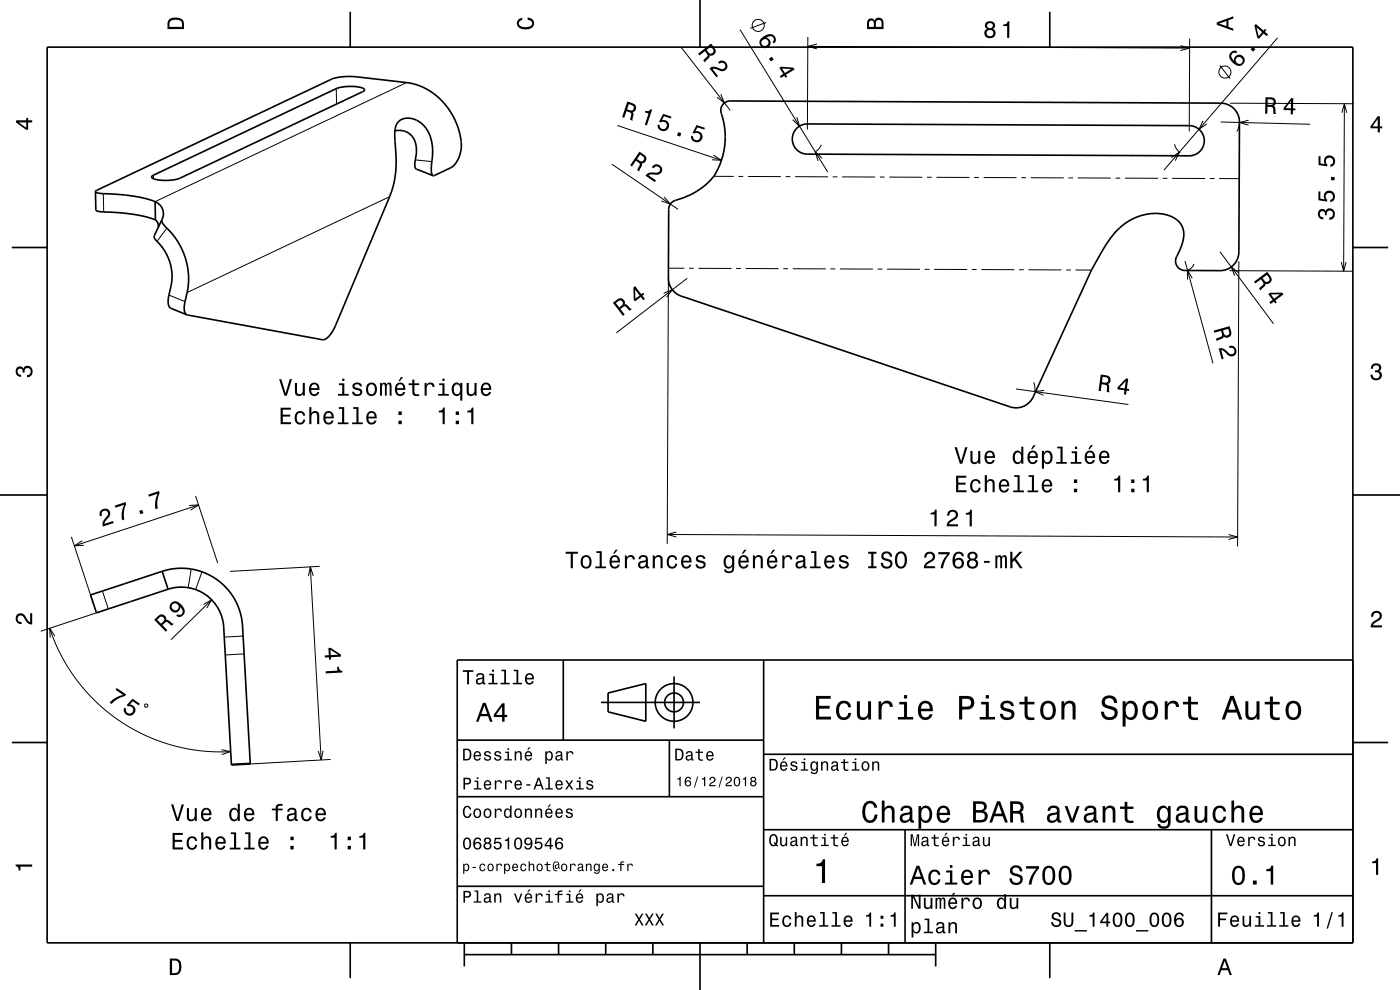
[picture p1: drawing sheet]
<svg xmlns="http://www.w3.org/2000/svg" width="297mm" height="210mm" viewBox="0 0 297 210" stroke-linecap="round" stroke-linejoin="round" font-family="sans-serif">
<g fill="none" stroke="#000" stroke-width=".21">
<path d="M71.3 18.8l.1 3.3M86.3 17.5l-53.4 25.3M144.5 10l10.4 13.4M152.9 20l.8 1.8-1.6-1.2M157 6.3l18.6 30.2M162.5 4.8l-3.3 1.2M171.4 9.8l81 .4M171.4 7.8l-.1 19.7M173.3 9.3l-1.9 .5 1.9 .6M250.4 9.7l2 .5-2 .5M252.4 8.2l-.1 19.7M258.8 13.9l2.2 2.8"/>
<path d="M271 8l-24.1 28.1M32.6 37.2v.7M88.1 33.9l3.5 .4M129.8 34.8l14.1 9.6M131 26.6l22 7.4M151.4 32.9l1.6 1.1-1.9-.1M151.4 37.4h4.3M156.7 37.4h1M158.7 37.4l7 .1M166.7 37.5h1M168.7 37.5h7M169 24.8l.6 2-1.5-1.4"/>
<path d="M174.2 30.7l-.5 .9-.7 .6M174.4 33.6l-1.4-1.4 .5 1.9M176.7 37.5h1M178.7 37.5l7 .1M186.7 37.6h1M188.7 37.6h7M196.7 37.6h1M198.7 37.6h7M206.7 37.6l1 .1M208.7 37.7h7M216.7 37.7h1M218.7 37.7h7"/>
<path d="M226.7 37.7h1M228.7 37.7l7 .1M236.7 37.8h1M238.7 37.8h7M246.7 37.8h1M248.5 33.4l1.7-1.1-.9 1.8M248.7 37.8l7 .1M249.2 30.6l.5 1.1 .7 .7M255.2 25.6l-.8 1.8 1.6-1.1M256.7 37.9h1M258.7 37.9h4.2M258.9 25.9l19 .5"/>
<path d="M261 21.9l26.2 .1M262.9 25.9l-.1 1.1-.4 .9M264.9 25.5l-2 .5 2 .5M284.7 23.9l.5-1.9 .5 1.9M285.2 22l-.2 35.5M21.9 41.1l.1 3.9M35.4 48.4l-2.1 2.8M82.7 41.7l-43 20.4M140.9 41.8l1.3 1.5-1.9-.7M141.8 58.9l-.3 56.5M141.8 56.9h3.4M145.8 59l-15.1 11.6"/>
<path d="M146.2 56.9h1M148.2 56.9h7M156.2 57h1M158.2 57h7M166.2 57h1M168.2 57h7M176.2 57h1M178.2 57.1h7M186.2 57.1h1M188.2 57.1h7M196.2 57.1h1M198.2 57.1l7 .1"/>
<path d="M206.2 57.2h1M208.2 57.2h7M216.2 57.2h1M218.2 57.2l7 .1M226.2 57.3h1M228.2 57.3h3.3M251.4 55.4l5.9 21.7M252.9 59l-1-1.7v2M253.3 56a2 2 0 0 1-1.4 1.3M258.8 53.4l11.4 15.3M260.8 57.4l26.2 .1M262.8 57.9l-1.6-1.3 .7 1.9"/>
<path d="M262.8 55.4l-.3 60.5M284.5 55.6l.5 1.9 .6-1.9M35.8 62.6l3.5 1.4M140.8 62.2l1.8-.7-1.2 1.5M215.6 82.5l23.8 3.3M219.3 81.1l.2 1v1M221.5 82.8l-2 .3 1.9 .7M15.1 113.9l4.7 14.2M17.4 114.7l-1.6 1.1 2-.1M40.1 107.2l2-.1-1.7 1.1M41.5 105.2l4.7 14.2M42.1 107.1l-26.3 8.7"/>
<path d="M141.6 113.4l121 .5M143.5 112.9l-1.9 .5 1.9 .5M260.6 113.4l2 .5-2 .5M10.5 133.3l1.2 3 1.4 2.9 1.6 2.8 1.8 2.5 2 2.5 2.1 2.1 2.3 2 2.4 1.8 2.8 1.7 2.7 1.4 2.7 1.1 3.4 1.1 2.9 .6 2.9 .5 3.3 .2 2.9-.1M11.6 134.9l-1.1-1.6 .2 2M21.1 129.8l-12.5 4.1M21.7 125.4l1.3 3.8M40.6 120.7l-.7 4M42.8 121.3l-1.3 3.8M43.2 128.2l1.7-1-1 1.8M44.9 127.2l-8.6 8.5M51.6 134.9l-4 .2"/>
<path d="M51.8 138.7l-4 .2M65.8 120.2l2.3 41M66.5 122.1l-.7-1.9-.4 2M67.8 120.1l-19 1.1M30.8 149.4l.5 .1-.1 .5h-.3l-.2-.1zM47 159l1.9 .4-1.9 .7M68.5 159.3l-.4 1.9-.6-1.9M53.1 161.9l-4 .2M70.1 161.1l-19 1.1"/>
<circle cx="160.8" cy="5.4" r="1.28"/>
<circle cx="259.9" cy="15.3" r="1.28"/>
</g>
<g fill="none" stroke="#000" stroke-width=".35">
<path d="M10 10h277v190h-277zM74.3 2.5v7.5M148.5 0v10M222.7 2.5v7.5M32.3 37.3l39-18.5a8.8 8.8 0 0 1 5.9 .1l.1 .2-.4 .3-38.7 18.4a8.8 8.8 0 0 1-5.9-.1zM83.8 27.8a3.7 3.7 0 0 1 4.5 3.9l-.3 2.8a1.32 1.32 0 0 0 1.3 1.8l2.6 1M91.9 37.3l3.8-1.8a6.4 6.4 0 0 0 2-6.5l-1.1-3.3-1.6-2.8-2.3-2.5-1.4-1-1.4-.8-1.7-.7-1.8-.4-10.9-1.2-3.6 .1-1.6 .4-49.8 23.6-.3 .2M91.9 37.3l-.3-.4-.1-1a15.7 15.7 0 0 0-.3-7.2 5 5 0 0 0-5.8-3.4 3.2 3.2 0 0 0-1.7 3.6 29 29 0 0 1-.6 11.6l-11.9 28.5a4.6 4.6 0 0 1-2.7 3.1l-28.8-5.3M153.6 21.9l.6-.3 .7-.2 104.1 .5a4 4 0 0 1 3.9 4l-.1 27.5a4 4 0 0 1-4 4h-7.4a2 2 0 0 1-1.8-2.9 8.6 8.6 0 0 0 1.4-5.8 4.7 4.7 0 0 0-4.1-3.3 11.4 11.4 0 0 0-11.3 5l-1.5 2.5-2.6 4.4-12.3 26.9a4 4 0 0 1-4.9 2.1l-69.8-23.5a4 4 0 0 1-2.7-3.8l.1-14.6a2.01 2.01 0 0 1 1.4-1.9 13.3 13.3 0 0 0 8.8-6.2l1.2-3 .5-2.9-.1-3.2-.7-3.1a1.99 1.99 0 0 1 .6-2.2zM169 27.2l1.1-.7 1.2-.2 81 .4a3.2 3.2 0 0 1 3.2 3.2 3.2 3.2 0 0 1-3.2 3.2l-81-.4a3.2 3.2 0 0 1-3-2 3.2 3.2 0 0 1 .7-3.5zM2.5 52.5h7.5M20.2 40.6l.9 .4 4.3 .3 3.4 .4 2.4 .5 1.7 .6"/>
<path d="M20.2 40.6l.1 3.9a5.2 5.2 0 0 0 3.2 .5l5.6 .6 3.9 1M32.9 42.8a2.73 2.73 0 0 1 1.4 3.8M32.9 42.8l.1 3.8M33 46.6a1.57 1.57 0 0 1 .6 1.6M34.3 46.6a2.99 2.99 0 0 0 1.4 2.1l1.3 1.5 1.2 1.9 .9 2.1 .6 1.9 .2 1.7 .1 1.9-.2 1.7-.5 2.6a2.56 2.56 0 0 0 .4 2.8M34.3 46.6l-1.1 2.5a1.39 1.39 0 0 0 .1 2.1 10.3 10.3 0 0 1 3 9.5l-.5 1.9a2.56 2.56 0 0 0 .4 2.8l3.5 1.4M143.3 42.5h.1M287 52.5h7.5M0 105h10M287 105h10M34.4 121.2l2.2-.5 2.5-.1 2.3 .3 2.1 .7 2 1 2 1.6 1.5 1.6 1.2 2.2 .9 2.3 .3 2.3 1.7 29.5-4 .2-1.6-29.3a9 9 0 0 0-11.8-8M34.4 121.2l-15.2 5 1.3 3.8 15.2-5"/>
<path d="M34.4 121.2l1.3 3.8M119.5 140v17M162 140v60M287 140h-190v60M2.5 157.5h7.5M97 157h65M127.5 149h21M129 147l8-2v8l-8-2zM142 157v12M143 143.5v11M287 157.5h7.5M97 169h65"/>
<path d="M162 176h125M162 160h125M192 176v24M257 176v24M97 188h65M162 190h125M74.3 200v7.5M98.5 202.5h100M98.5 200v5M108.5 200v2.5M118.5 200v2.5M128.5 200v2.5"/>
<path d="M138.5 200v2.5M148.5 200v10M158.5 200v2.5M168.5 200v2.5M178.5 200v2.5M188.5 200v2.5M198.5 200v5M222.7 200v7.5"/>
<circle cx="143" cy="149" r="2"/>
<circle cx="143" cy="149" r="4"/>
</g>
<g fill="#000">
<path d="M36 4a2.18 2.18 0 0 0-.5 2.2h3.5v-1.2a1.43 1.43 0 0 0-1.7-1.3zM36.3 4.4a2.15 2.15 0 0 1 2.2 .3l.1 1h-2.6v-1z" fill-rule="evenodd"/>
<path d="M109.9 4.2l.9-.4v.4a.7 .7 0 0 0-.7 .5 .7 .7 0 0 0 .3 .8 1.7 1.7 0 0 0 2.5-.5 .9 .9 0 0 0-1-.8v-.5a1.24 1.24 0 0 1 1.4 1.1 1.24 1.24 0 0 1-1 1.4 2.22 2.22 0 0 1-2.5-.7l-.2-.5z" fill-rule="evenodd"/>
<path d="M148.1 11.4l.3 .4 1.1-.9a1.07 1.07 0 0 1 .6 1l-.9 .9 .3 .4 1-1.1v-.4a.97 .97 0 0 0 1.2-.3 .97 .97 0 0 0-.1-1.2l-.7-1zM149.9 10.6l.9-.7a1.08 1.08 0 0 1 .5 1.1 .6 .6 0 0 1-.5 .4 .6 .6 0 0 1-.6-.4z" fill-rule="evenodd"/>
<path d="M150.5 14.5a1.8 1.8 0 0 1 2.2 0 .71 .71 0 0 0 1-.1 .71 .71 0 0 0-.1-1 .71 .71 0 0 0-1 .1l-.3-.3a1.18 1.18 0 0 1 1.7 0 1.18 1.18 0 0 1 0 1.7 1.18 1.18 0 0 1-1.7-.1l-.6-.2h-.5l1.1 1.5-.3 .3z" fill-rule="evenodd"/>
<path d="M161.5 8.1a1.19 1.19 0 0 0-.1 1.8 1.19 1.19 0 0 0 1.7 0 1.19 1.19 0 0 0-.1-1.8l-.5-.1a1.02 1.02 0 0 1 1.6 0 .58 .58 0 0 1-.2 .8l.3 .4a1.18 1.18 0 0 0 .1-1.5 1.18 1.18 0 0 0-1.5-.4zM161.5 9a.75 .75 0 0 1 1.5 0 .75 .75 0 0 1-1.5 0zM163.1 12.4l.4 .6 .6-.4-.3-.6zM165.3 14.4l.9 1.3-.8 .4 .3 .4 .7-.4 .3 .4 .3-.2-.3-.4 1.9-1.2-.3-.4-2.6-.2zM165.9 14.5l1.9 .2-1.3 .8z" fill-rule="evenodd"/>
<path d="M184.2 4.2l-.3 .7v1.3h3.5v-1.3a.98 .98 0 0 0-.7-1.1 .98 .98 0 0 0-1.2 .6 .84 .84 0 0 0-1.3-.2zM184.5 4.5a.54 .54 0 0 1 .6-.1 .54 .54 0 0 1 .3 .6v.7h-1zM185.9 4.4a.62 .62 0 0 1 .8-.1 .62 .62 0 0 1 .3 .6v.8h-1.2z" fill-rule="evenodd"/>
<path d="M209.2 4.7a.83 .83 0 0 0 .2 1.4 1.11 1.11 0 0 0-.4 1.6 1.11 1.11 0 0 0 1.5 .3 1.03 1.03 0 0 0 .7-.9 1.03 1.03 0 0 0-.6-1 .89 .89 0 0 0 .4-1.1 .89 .89 0 0 0-1-.5zM209.3 7a.71 .71 0 0 1 1.4 0 .71 .71 0 0 1-1.4 0zM209.4 5.5a.6 .6 0 0 1 1.2 0 .6 .6 0 0 1-1.2 0zM212.8 5.2v.3h.9v2.5h.4v-3.5h-.3a.77 .77 0 0 1-1 .7z" fill-rule="evenodd"/>
<path d="M258.1 4.7v.6l3.5 1.2v-.4l-1-.4v-1.4l1-.4v-.4zM258.6 5l1.6-.5v1z" fill-rule="evenodd"/>
<path d="M261.1 11.2a1.58 1.58 0 0 0 .6 2.3 1.26 1.26 0 0 0 1.9 .3 1.26 1.26 0 0 0 .1-1.9 1.11 1.11 0 0 0-1.3-.2 1.11 1.11 0 0 0-.6 1.2 1.02 1.02 0 0 1-.4-1.5 .58 .58 0 0 1 .8-.1l.3-.3a.99 .99 0 0 0-1.4 .2zM262.1 12.8a.75 .75 0 0 1 1.5 0 .75 .75 0 0 1-1.5 0zM265.8 9.9l-.5 .6 .6 .5 .4-.6zM266.4 5.1l-.3 .3 .6 2.6 .3 .3 1.1-1.2 .6 .6 .3-.4-.7-.6 .4-.3-.3-.3-.4 .4zM266.6 5.8l1.1 1-.7 .9z" fill-rule="evenodd"/>
<path d="M3.4 25.5v.5l2.1 1.5h.5v-1.5h.8v-.5h-.8v-.5h-.4v.5zM4 26h1.6v1.1z" fill-rule="evenodd"/>
<path d="M133.1 21.5l-1.1 3.3 .4 .2 .5-1.4a.85 .85 0 0 1 1 .9l-.2 .9 .5 .2 .2-1.5-.2-.3a.97 .97 0 0 0 .7-1 .97 .97 0 0 0-.7-.9zM133.4 22.1a1.09 1.09 0 0 1 1.1 .7 .6 .6 0 0 1-.3 .6 .6 .6 0 0 1-.7 0l-.5-.2z" fill-rule="evenodd"/>
<path d="M135.7 32.2l-2 2.9 .4 .2 .8-1.2a.85 .85 0 0 1 .7 1.1l-.4 .9 .4 .3 .6-1.4-.1-.4a.97 .97 0 0 0 1-.7 .97 .97 0 0 0-.5-1.1zM135.8 32.8a1.08 1.08 0 0 1 .9 .9 .6 .6 0 0 1-.5 .5 .6 .6 0 0 1-.6-.2l-.5-.3z" fill-rule="evenodd"/>
<path d="M136.9 23.5l-.1 .3 .8 .3-.8 2.4 .4 .1 1.1-3.3-.3-.1a.77 .77 0 0 1-1.1 .3zM140.7 24.2l-.9 1.6 .4 .2a.8 .8 0 0 1 1.2 .1 .8 .8 0 0 1-.4 1.2 .8 .8 0 0 1-1-.7l-.5-.2a1.21 1.21 0 0 0 1.1 1.5 1.21 1.21 0 0 0 1.3-1.3 1.21 1.21 0 0 0-1.5-1.1l.5-.9 1.4 .5 .2-.4zM143.9 28l-.3 .7 .7 .3 .2-.7zM147.8 26.5l-.9 1.7 .4 .1a.79 .79 0 0 1 1.2 .2 .79 .79 0 0 1-.4 1.1 .79 .79 0 0 1-1.1-.4l.1-.3-.5-.1a1.21 1.21 0 0 0 1.1 1.5 1.21 1.21 0 0 0 1.3-1.3 1.21 1.21 0 0 0-1.5-1.1l.5-.9 1.4 .5 .1-.4z" fill-rule="evenodd"/>
<path d="M138.7 35a1.18 1.18 0 0 1 1.8 .9 1.18 1.18 0 0 1-1.8 1.1h-.6l-.5 .2 1.6 1.1-.3 .3-2-1.3a1.8 1.8 0 0 1 2.2-.7 .71 .71 0 0 0 .9-.4 .71 .71 0 0 0-.4-.9 .71 .71 0 0 0-.9 .4l-.4-.2z" fill-rule="evenodd"/>
<path d="M268.5 20.6l-.1 3.5h.5v-1.5a.85 .85 0 0 1 1.2 .6l.1 1h.5l-.2-1.5-.3-.2a.97 .97 0 0 0 .4-1.2 .97 .97 0 0 0-1-.7zM268.9 21.1a1.09 1.09 0 0 1 1.3 .3 .6 .6 0 0 1-.1 .6 .6 .6 0 0 1-.7 .2h-.5z" fill-rule="evenodd"/>
<path d="M273.9 20.8l-1.6 2.1v.4l1.5 .1v.8l.5 .1v-.9h.5v-.4h-.5l.1-2.2zM273.9 21.4v1.6h-1.2z" fill-rule="evenodd"/>
<path d="M292.3 24.7l-1.6 2.1v.4h1.6v.9h.4v-.9h.5v-.4h-.5v-2.1zM292.3 25.2v1.6h-1.1z" fill-rule="evenodd"/>
<path d="M266 59.8l.3 .3 1.2-.8a.85 .85 0 0 1 .3 1.3l-.7 .6 .3 .4 1-1.1 .1-.3a.97 .97 0 0 0 1.1-.4 .97 .97 0 0 0-.1-1.2l-.7-.9zM267.8 59l1-.7a1.1 1.1 0 0 1 .5 1.2 .6 .6 0 0 1-.6 .3 .6 .6 0 0 1-.5-.4z" fill-rule="evenodd"/>
<path d="M279.8 44.6a1.17 1.17 0 0 0-.2 1.3 1.17 1.17 0 0 0 1.1 .6v-.4a.62 .62 0 0 1-.7-.4 .62 .62 0 0 1 .2-.7 .62 .62 0 0 1 .9 .2v.5h.4a.72 .72 0 0 1 .4-1 .72 .72 0 0 1 .9 .5 .72 .72 0 0 1-.5 .9l-.3 .1v.4a1.18 1.18 0 0 0 1.2-1.5 1.18 1.18 0 0 0-1.8-.6l-.2 .2a.86 .86 0 0 0-1.4-.1zM279.7 40.6v1.9l1.8 .3v-.4a.79 .79 0 0 1-.1-1.2 .79 .79 0 0 1 1.1 0 .79 .79 0 0 1-.1 1.1l-.2 .1v.5a1.21 1.21 0 0 0 1.1-1.5 1.21 1.21 0 0 0-1.7-.9 1.21 1.21 0 0 0-.6 1.8l-.9-.2v-1.5zM282.4 37.5v.7h.7v-.7zM279.7 33.1v1.9l1.9 .3v-.4a.79 .79 0 0 1-.2-1.2 .79 .79 0 0 1 1.2 0 .79 .79 0 0 1-.1 1.2h-.3v.5a1.21 1.21 0 0 0 1.1-1.5 1.21 1.21 0 0 0-1.7-.8 1.21 1.21 0 0 0-.5 1.7l-1-.1v-1.6z" fill-rule="evenodd"/>
<path d="M130 64.2l2.2 2.8 .3-.3-.9-1.2a.84 .84 0 0 1 1.3-.3l.7 .7 .4-.3-1.1-1h-.4a.97 .97 0 0 0-.4-1.2 .97 .97 0 0 0-1.2 .1zM130.7 64.3a1.09 1.09 0 0 1 1.1-.5 .61 .61 0 0 1 .4 .5 .61 .61 0 0 1-.4 .6l-.4 .3z" fill-rule="evenodd"/>
<path d="M134.4 61v2.6l.3 .3 1.2-.9 .6 .7 .3-.3-.5-.7 .4-.3-.3-.3-.4 .3-1.3-1.7zM134.7 61.4l1 1.3-.9 .7z" fill-rule="evenodd"/>
<path d="M257.5 70.1l.1 .5 1.4-.4a.85 .85 0 0 1-.2 1.3l-.8 .4 .1 .5 1.4-.7 .1-.3a.97 .97 0 0 0 1.2 .1 .97 .97 0 0 0 .4-1.2l-.3-1.1zM259.5 70.1l1.1-.3a1.09 1.09 0 0 1 0 1.2 .6 .6 0 0 1-.6 .1 .6 .6 0 0 1-.4-.5z" fill-rule="evenodd"/>
<path d="M258.5 73.9a1.8 1.8 0 0 1 2.1 .9 .71 .71 0 0 0 .9 .3 .71 .71 0 0 0 .3-1 .71 .71 0 0 0-1-.3l-.1-.4a1.18 1.18 0 0 1 1.6 .6 1.18 1.18 0 0 1-.7 1.6 1.18 1.18 0 0 1-1.5-.7l-.5-.5-.5-.1 .5 1.8-.4 .1z" fill-rule="evenodd"/>
<path d="M269 62.4l1 1.2-.7 .5 .2 .4 .7-.5 .3 .4 .4-.3-.3-.4 1.7-1.3-.3-.3h-2.6zM269.6 62.5l2-.1-1.3 1z" fill-rule="evenodd"/>
<path d="M291.1 77.4a1.08 1.08 0 0 1 1.4-.2 1.08 1.08 0 0 1 .4 1.2l-.3 .3a1.06 1.06 0 0 1 .5 1.3 1.06 1.06 0 0 1-1.2 .7 1.1 1.1 0 0 1-1.2-1.2h.5a.71 .71 0 0 0 1 .8 .71 .71 0 0 0 .1-1.3h-.6v-.4a.61 .61 0 0 0 .8-.3 .61 .61 0 0 0-.2-.8 .61 .61 0 0 0-.9 .2l-.1 .5h-.5z" fill-rule="evenodd"/>
<path d="M3.6 78a.86 .86 0 0 1 1.4 .2 1.06 1.06 0 0 1 1.2-.6 1.06 1.06 0 0 1 .7 1.2 1.1 1.1 0 0 1-1.2 1.2v-.4a.71 .71 0 0 0 .8-1 .71 .71 0 0 0-1.3-.1v.6h-.4a.61 .61 0 0 0-.3-.8 .61 .61 0 0 0-.8 .2 .61 .61 0 0 0 .2 .8l.6 .2v.4a1.15 1.15 0 0 1-1.2-.6 1.15 1.15 0 0 1 .3-1.3z" fill-rule="evenodd"/>
<path d="M59.5 86.5v3.5h2.3v-.4h-1.8v-1.2h1.6v-.4h-1.6v-1.1h1.7v-.4zM62.8 87.6a1.53 1.53 0 0 0 .8 2.5 1.06 1.06 0 0 0 1.2-1.1h-.5a.67 .67 0 0 1-.6 .7 .67 .67 0 0 1-.7-.6 1.11 1.11 0 0 1 .7-1.5 .59 .59 0 0 1 .6 .6h.4a1.09 1.09 0 0 0-.7-1 1.09 1.09 0 0 0-1.2 .4zM65.6 86.4v3.6h.5v-1.6a.63 .63 0 0 1 .5-.8 .63 .63 0 0 1 .7 .7v1.7h.4v-1.8a.88 .88 0 0 0-.6-1 .88 .88 0 0 0-1 .5v-1.3zM68.9 87.6a1.54 1.54 0 0 0 .8 2.5 1.06 1.06 0 0 0 1.1-.9h-.5l-.2 .4-.4 .1a.76 .76 0 0 1-.7-.9h1.8a1.16 1.16 0 0 0-.5-1.4 1.16 1.16 0 0 0-1.4 .2zM69.2 87.8a.66 .66 0 0 1 .8-.2 .66 .66 0 0 1 .4 .8h-1.4zM71.9 86.4v.3h.7v2.9h-.9v.4h2.2v-.4h-.9v-3.2zM74.9 86.4v.3h.7v2.9h-.9v.4h2.3v-.4h-.9v-3.2zM78 87.6a1.54 1.54 0 0 0 .8 2.5 1.05 1.05 0 0 0 1.1-.9h-.5l-.2 .4-.4 .1a.75 .75 0 0 1-.6-.9h1.7a1.16 1.16 0 0 0-.5-1.4 1.16 1.16 0 0 0-1.4 .2zM78.3 87.8a.66 .66 0 0 1 .8-.2 .66 .66 0 0 1 .4 .8h-1.3zM84.5 89.2v.8h.7v-.8zM84.5 87.3v.7h.7v-.7z" fill-rule="evenodd"/>
<path d="M59.2 80.4l1.1 3.5h.5l1.1-3.5h-.4l-.9 3-.9-3zM62.6 81.2v1.8a.89 .89 0 0 0 .6 1 .89 .89 0 0 0 1-.5v.4h.5v-2.7h-.5v1.6a.65 .65 0 0 1-.4 .8 .65 .65 0 0 1-.8-.3v-2.1zM65.8 81.5a1.54 1.54 0 0 0 .8 2.5 1.06 1.06 0 0 0 1.1-.8h-.4l-.2 .3-.4 .1a.75 .75 0 0 1-.7-.9h1.8a1.17 1.17 0 0 0-.5-1.4 1.17 1.17 0 0 0-1.5 .2zM66.2 81.7a.66 .66 0 0 1 .8-.1 .66 .66 0 0 1 .3 .7h-1.3zM71.9 81.3v.4h.7v1.9h-.9v.3h2.3v-.3h-1v-2.3zM72.6 80.3v.5h.5v-.5zM75 81.4a.75 .75 0 0 0-.2 .8 .75 .75 0 0 0 .7 .5l.9 .3a.63 .63 0 0 1-.6 .7 .63 .63 0 0 1-.7-.6h-.4a1.07 1.07 0 0 0 1.2 .9 1.07 1.07 0 0 0 .9-1.2l-.4-.3-1.1-.4a.54 .54 0 0 1 .4-.7 .54 .54 0 0 1 .7 .5h.4a1.03 1.03 0 0 0-.7-.8 1.03 1.03 0 0 0-1.1 .3zM77.9 81.5a1.53 1.53 0 0 0 .9 2.5 1.48 1.48 0 0 0 1.2-1.4 1.48 1.48 0 0 0-1.2-1.5l-.5 .1zM78.3 81.8a.67 .67 0 0 1 .7-.3 .67 .67 0 0 1 .5 .6 1.11 1.11 0 0 1-.7 1.5 1.17 1.17 0 0 1-.5-1.8zM80.6 81.2v2.7h.4l.1-2 .1-.4h.3l.1 .3 .1 2.1h.3l.1-2 .3-.4 .2 .1 .1 .4v1.9h.4v-1.8a.69 .69 0 0 0-.6-1l-.5 .4-.2-.3-.3-.1-.5 .4v-.3zM85 80l-.5 .9h.3l.7-.9zM84.1 81.5a1.54 1.54 0 0 0 .8 2.5 1.06 1.06 0 0 0 1.1-.8h-.5l-.2 .3-.4 .1a.76 .76 0 0 1-.7-.9h1.8a1.16 1.16 0 0 0-.5-1.4 1.16 1.16 0 0 0-1.4 .2zM84.4 81.7a.66 .66 0 0 1 .8-.1 .66 .66 0 0 1 .3 .7h-1.3zM87.5 80.5v.8h-.8v.4h.8v1.8a1.05 1.05 0 0 0 1.4 .5v-.4a.68 .68 0 0 1-1-.3v-1.6h1v-.4h-1v-.8zM90.1 81.2v2.7h.4v-1.5a.66 .66 0 0 1 .4-.8 .66 .66 0 0 1 .8 .2v.3h.5a.89 .89 0 0 0-.7-.9 .89 .89 0 0 0-1 .5v-.5zM93.2 81.3v.4h.7v1.9h-1v.3h2.3v-.3h-.9v-2.3zM93.8 80.3v.5h.5v-.5zM96.1 81.5a1.57 1.57 0 0 0 .8 2.5l.4-.1 .3-.4v1.5h.5v-3.8h-.5v.4l-.1-.2a.87 .87 0 0 0-1.4 .1zM96.5 81.8a.62 .62 0 0 1 .6-.2 .62 .62 0 0 1 .5 .5 1.11 1.11 0 0 1-.7 1.5 1.19 1.19 0 0 1-.4-1.8zM99 81.2v1.8a.89 .89 0 0 0 .6 1 .89 .89 0 0 0 1.1-.5v.4h.4v-2.7h-.4v1.6a.65 .65 0 0 1-.4 .8 .65 .65 0 0 1-.8-.3l-.1-2.1zM102.3 81.5a1.54 1.54 0 0 0 .8 2.5 1.06 1.06 0 0 0 1.1-.8h-.5l-.2 .3-.4 .1a.75 .75 0 0 1-.7-.9h1.8a1.16 1.16 0 0 0-.5-1.4 1.16 1.16 0 0 0-1.4 .2zM102.6 81.7a.66 .66 0 0 1 .8-.1 .66 .66 0 0 1 .4 .7h-1.4z" fill-rule="evenodd"/>
<path d="M93.1 87.1v.4h.8v2.5h.5v-3.5h-.4a.77 .77 0 0 1-.9 .6zM96.7 89.2v.8h.7v-.8zM96.7 87.3v.7h.7v-.7zM99.2 87.1v.4h.8v2.5h.4v-3.5h-.3a.77 .77 0 0 1-.9 .6z" fill-rule="evenodd"/>
<path d="M202.5 94.9l1.1 3.5h.5l1.1-3.5h-.4l-.9 2.9-.9-2.9zM205.9 95.7v1.7a.89 .89 0 0 0 .6 1 .89 .89 0 0 0 1-.4v.4h.5v-2.7h-.5v1.5a.64 .64 0 0 1-.4 .8 .64 .64 0 0 1-.8-.3v-2zM209.1 95.9a1.54 1.54 0 0 0 .8 2.6 1.05 1.05 0 0 0 1.1-.9h-.4l-.2 .3-.4 .2a.76 .76 0 0 1-.7-1h1.8a1.16 1.16 0 0 0-.5-1.3 1.16 1.16 0 0 0-1.5 .1zM209.5 96.2a.66 .66 0 0 1 .8-.2 .66 .66 0 0 1 .3 .8h-1.3zM215.1 95.9a1.58 1.58 0 0 0 .8 2.6l.4-.2 .4-.4v.5h.4v-3.7h-.4v1.4a.89 .89 0 0 0-1.6-.2zM215.5 96.2a.62 .62 0 0 1 .6-.2 .62 .62 0 0 1 .5 .6 1.12 1.12 0 0 1-.7 1.5 1.19 1.19 0 0 1-.4-1.9zM219.2 94.4l-.5 .9h.3l.7-.9zM218.3 95.9a1.54 1.54 0 0 0 .8 2.6 1.06 1.06 0 0 0 1-.9h-.4l-.2 .3-.4 .2a.76 .76 0 0 1-.7-1h1.8a1.16 1.16 0 0 0-.5-1.3 1.16 1.16 0 0 0-1.4 .1zM218.6 96.2a.66 .66 0 0 1 .8-.2 .66 .66 0 0 1 .3 .8h-1.3zM221 95.7v3.7h.5v-1.4a.93 .93 0 0 0 1 .4 .93 .93 0 0 0 .7-.8 1.5 1.5 0 0 0-.9-2l-.5 .1-.3 .4v-.4zM221.7 96.2a.63 .63 0 0 1 .7-.2 .63 .63 0 0 1 .4 .6 1.13 1.13 0 0 1-.6 1.5 1.18 1.18 0 0 1-.5-1.9zM224.3 94.7v.4h.7v2.9h-.9v.4h2.2v-.4h-.9v-3.3zM227.3 95.8v.3h.7v1.9h-.9v.4h2.3v-.4h-.9v-2.2zM228 94.7v.6h.5v-.6zM231.4 94.4l-.5 .9h.3l.7-.9zM230.4 95.9a1.54 1.54 0 0 0 .8 2.6 1.06 1.06 0 0 0 1.1-.9h-.5l-.2 .3-.3 .2a.76 .76 0 0 1-.7-1h1.7a1.17 1.17 0 0 0-.5-1.3 1.17 1.17 0 0 0-1.4 .1zM230.7 96.2a.66 .66 0 0 1 .8-.2 .66 .66 0 0 1 .4 .8h-1.3zM233.4 95.9a1.54 1.54 0 0 0 .8 2.6 1.05 1.05 0 0 0 1.1-.9h-.4l-.2 .3-.4 .2a.76 .76 0 0 1-.7-1h1.8a1.16 1.16 0 0 0-.5-1.3 1.16 1.16 0 0 0-1.5 .1zM233.8 96.2a.66 .66 0 0 1 .8-.2 .66 .66 0 0 1 .3 .8h-1.3z" fill-rule="evenodd"/>
<path d="M233.5 79.4l-.5 3.5 .5 .1 .2-1.5a.85 .85 0 0 1 1.2 .7l-.1 1h.6l-.1-1.5-.3-.2a.97 .97 0 0 0 .6-1.1 .97 .97 0 0 0-.9-.8zM233.9 79.9a1.08 1.08 0 0 1 1.2 .5 .6 .6 0 0 1-.1 .6 .6 .6 0 0 1-.7 .2l-.5-.1z" fill-rule="evenodd"/>
<path d="M238.9 80.3l-1.8 1.8-.1 .5 1.6 .2-.2 .9h.5l.1-.8h.5l.1-.4h-.5l.2-2.2zM238.8 80.8l-.2 1.6-1.1-.2z" fill-rule="evenodd"/>
<path d="M21.5 108.2a1.15 1.15 0 0 0-.3 1.3l.4-.1a.7 .7 0 0 1 .3-1 .7 .7 0 0 1 .9 .2 .7 .7 0 0 1-.2 1 1.81 1.81 0 0 0-.8 2.1l2.3-.8-.1-.4-1.8 .6a2.22 2.22 0 0 1 1-1.5 1.11 1.11 0 0 0-.2-1.5 1.11 1.11 0 0 0-1.5 .1zM24.4 107.3l.1 .4 1.8-.6a5.2 5.2 0 0 0-.4 3.3l.5-.2a5.3 5.3 0 0 1 .4-3.3l-.2-.4zM29.5 108.4l.3 .7 .6-.2-.2-.8zM31.5 104.9l.1 .5 1.8-.6a5.2 5.2 0 0 0-.4 3.2l.5-.1a5.3 5.3 0 0 1 .4-3.3l-.2-.4z" fill-rule="evenodd"/>
<path d="M197.4 108.8v.3h.8v2.5h.5v-3.5h-.3a.77 .77 0 0 1-1 .7zM201.2 108.4l-.3 1h.5a.71 .71 0 0 1 .5-.9 .71 .71 0 0 1 .9 .6 .71 .71 0 0 1-.5 .8 1.81 1.81 0 0 0-1.5 1.7l2.4 .1v-.5h-1.9a2.23 2.23 0 0 1 1.5-1.1 1.13 1.13 0 0 0 .1-1.7 1.13 1.13 0 0 0-1.7 0zM204.9 108.8v.4h.8v2.5h.5v-3.6h-.4a.77 .77 0 0 1-.9 .7z" fill-rule="evenodd"/>
<path d="M202.8 100.9v3.5h2.2v-.4h-1.7v-1.2h1.6v-.4h-1.6v-1.1h1.7v-.4zM206.1 102a1.53 1.53 0 0 0 .8 2.5 1.06 1.06 0 0 0 1.1-1.1h-.4a.67 .67 0 0 1-.6 .7 .67 .67 0 0 1-.7-.6 1.12 1.12 0 0 1 .7-1.5 .6 .6 0 0 1 .6 .6h.4a1.09 1.09 0 0 0-.7-1 1.09 1.09 0 0 0-1.2 .4zM208.9 100.8v3.6h.5v-1.5a.63 .63 0 0 1 .4-.8 .63 .63 0 0 1 .7 .3l.1 2h.4v-1.8a.88 .88 0 0 0-.6-.9 .88 .88 0 0 0-1 .4v-1.3zM212.2 102a1.54 1.54 0 0 0 .8 2.5 1.06 1.06 0 0 0 1.1-.9h-.5l-.2 .4-.4 .1a.76 .76 0 0 1-.7-.9h1.8a1.16 1.16 0 0 0-.5-1.4 1.16 1.16 0 0 0-1.4 .2zM212.5 102.2a.66 .66 0 0 1 .8-.1 .66 .66 0 0 1 .4 .7h-1.4zM215.2 100.8v.4h.7v2.8h-.9v.4h2.2v-.4h-.9v-3.2zM218.2 100.8v.4h.7v2.8h-.9v.4h2.3v-.4h-.9v-3.2zM221.3 102a1.54 1.54 0 0 0 .8 2.5 1.06 1.06 0 0 0 1.1-.9h-.5l-.2 .4-.4 .1a.76 .76 0 0 1-.7-.9h1.8a1.16 1.16 0 0 0-.5-1.4 1.16 1.16 0 0 0-1.4 .2zM221.6 102.2a.66 .66 0 0 1 .8-.1 .66 .66 0 0 1 .4 .7h-1.4zM227.8 103.7v.7h.7v-.7zM227.8 101.7v.8h.7v-.8z" fill-rule="evenodd"/>
<path d="M236.4 101.6v.3h.8v2.5h.5v-3.5h-.4a.78 .78 0 0 1-.9 .7zM240 103.7v.7h.7v-.7zM240 101.7v.8h.7v-.8zM242.4 101.6v.3h.9v2.5h.4v-3.5h-.3a.77 .77 0 0 1-1 .7z" fill-rule="evenodd"/>
<path d="M3.6 130.4a1.22 1.22 0 0 1 2 .7l.4 .6 .4 .3v-1.9h.4v2.4a1.8 1.8 0 0 1-1.7-1.4 .71 .71 0 0 0-.9-.5 .71 .71 0 0 0-.5 .8 .71 .71 0 0 0 .9 .5v.5a1.18 1.18 0 0 1-1.2-.7 1.18 1.18 0 0 1 .2-1.3z" fill-rule="evenodd"/>
<path d="M32.7 131.5l2.5 2.5 .3-.3-1-1.1a1.09 1.09 0 0 1 1-.6l1 .7 .3-.4-1.2-.8h-.4a.97 .97 0 0 0-.5-1.1 .97 .97 0 0 0-1.2 .3zM33.3 131.5a1.09 1.09 0 0 1 1.1-.7 .6 .6 0 0 1 .4 .5 .6 .6 0 0 1-.3 .6l-.3 .4z" fill-rule="evenodd"/>
<path d="M36.3 127.9a1.15 1.15 0 0 0 .3 1.9 1.15 1.15 0 0 0 1.6-1.1 1.03 1.03 0 0 1 .3 1.5 .56 .56 0 0 1-.8 .1l-.3 .3a1.18 1.18 0 0 0 1.5-.2 1.18 1.18 0 0 0 0-1.5 1.76 1.76 0 0 0-2.6-1zM36.4 128.7a.75 .75 0 0 1 1.5 0 .75 .75 0 0 1-1.5 0z" fill-rule="evenodd"/>
<path d="M69.7 137.4l.1 1.6h-.9v.5l.9-.1v.5h.4v-.5l2.1-.1v-.5l-2.2-1.4zM70.1 137.8l1.6 1.1-1.5 .1zM69.1 142.4v.5l3.5-.2v-.4a.77 .77 0 0 1-.7-.9h-.4l.1 .9z" fill-rule="evenodd"/>
<path d="M120 117v.5h1.1v3h.4v-3h1.1v-.5zM123.5 118.1a1.52 1.52 0 0 0 .8 2.5 1.48 1.48 0 0 0 1.2-1.4 1.48 1.48 0 0 0-1.2-1.5l-.5 .1zM123.8 118.4a.67 .67 0 0 1 .7-.2 .67 .67 0 0 1 .5 .5 1.11 1.11 0 0 1-.7 1.5 1.17 1.17 0 0 1-.5-1.8zM126.5 116.9v.4h.7v2.9h-.9v.3h2.3v-.3h-.9v-3.3zM130.6 116.6l-.5 .9h.3l.7-.9zM129.6 118.1a1.54 1.54 0 0 0 .8 2.5 1.06 1.06 0 0 0 1.1-.8h-.5l-.2 .3-.3 .1a.76 .76 0 0 1-.7-.9h1.7a1.17 1.17 0 0 0-.5-1.4 1.17 1.17 0 0 0-1.4 .2zM129.9 118.3a.66 .66 0 0 1 .8-.1 .66 .66 0 0 1 .4 .7h-1.3zM132.6 117.8v2.7h.4v-1.5a.66 .66 0 0 1 .4-.8 .66 .66 0 0 1 .8 .2v.3h.5a.89 .89 0 0 0-.7-.9 .89 .89 0 0 0-1 .5v-.5zM135.7 118l-.2 .6h.4a.55 .55 0 0 1 .6-.5 .55 .55 0 0 1 .4 .8h-.2a1 1 0 0 0-1 .2 1 1 0 0 0-.3 1.1 .94 .94 0 0 0 1.6 0l.1 .3 .6 .1v-.4h-.2l-.1-1.6a1.02 1.02 0 0 0-.6-.9 1.02 1.02 0 0 0-1.1 .3zM135.9 119.5l1.1-.3a.77 .77 0 0 1-.2 .8 .77 .77 0 0 1-.9 .1l-.1-.3zM138.5 117.8v2.7h.4v-1.5a.63 .63 0 0 1 .5-.9 .63 .63 0 0 1 .7 .8v1.6h.5v-1.7a.89 .89 0 0 0-.6-1 .89 .89 0 0 0-1.1 .4v-.4zM141.7 118.1a1.53 1.53 0 0 0 .9 2.5 1.06 1.06 0 0 0 1.1-1h-.4a.67 .67 0 0 1-.7 .6 .67 .67 0 0 1-.7-.6 1.11 1.11 0 0 1 .7-1.5 .59 .59 0 0 1 .6 .6h.5a1.09 1.09 0 0 0-.8-.9 1.09 1.09 0 0 0-1.2 .3zM144.8 118.1a1.54 1.54 0 0 0 .8 2.5 1.06 1.06 0 0 0 1.1-.8h-.5l-.2 .3-.4 .1a.76 .76 0 0 1-.7-.9h1.8a1.17 1.17 0 0 0-.5-1.4 1.17 1.17 0 0 0-1.4 .2zM145.1 118.3a.66 .66 0 0 1 .8-.1 .66 .66 0 0 1 .4 .7h-1.4zM147.9 118a.75 .75 0 0 0-.2 .8 .75 .75 0 0 0 .7 .5l.8 .3a.63 .63 0 0 1-.6 .7 .63 .63 0 0 1-.6-.6h-.4a1.07 1.07 0 0 0 1.1 .9 1.07 1.07 0 0 0 1-1.2l-.5-.3-1-.4a.53 .53 0 0 1 .4-.6 .53 .53 0 0 1 .6 .5h.4a1.03 1.03 0 0 0-.7-.9 1.03 1.03 0 0 0-1 .3zM153.8 118.1a1.57 1.57 0 0 0 .7 2.5l.5-.1 .3-.4a.73 .73 0 0 1-.3 1 .73 .73 0 0 1-1-.3h-.4a1.1 1.1 0 0 0 1.3 .8 1.1 1.1 0 0 0 .9-1.2v-2.6h-.5v.5l-.3-.4a.89 .89 0 0 0-1.2 .2zM154.1 118.4a.63 .63 0 0 1 .7-.2 .63 .63 0 0 1 .5 .5 1.11 1.11 0 0 1-.7 1.5 1.2 1.2 0 0 1-.5-1.8zM157.9 116.6l-.5 .9h.3l.7-.9zM156.9 118.1a1.54 1.54 0 0 0 .8 2.5 1.05 1.05 0 0 0 1.1-.8h-.4l-.3 .3-.3 .1a.76 .76 0 0 1-.7-.9h1.8a1.16 1.16 0 0 0-.5-1.4 1.16 1.16 0 0 0-1.5 .2zM157.3 118.3a.66 .66 0 0 1 .8-.1 .66 .66 0 0 1 .3 .7h-1.3zM159.7 117.8v2.7h.5v-1.5a.63 .63 0 0 1 .5-.9 .63 .63 0 0 1 .7 .8v1.6h.4v-1.7a.89 .89 0 0 0-.6-1 .89 .89 0 0 0-1 .4v-.4zM164 116.6l-.5 .9h.3l.7-.9zM163 118.1a1.54 1.54 0 0 0 .8 2.5 1.06 1.06 0 0 0 1.1-.8h-.5l-.2 .3-.4 .1a.76 .76 0 0 1-.7-.9h1.8a1.16 1.16 0 0 0-.5-1.4 1.16 1.16 0 0 0-1.4 .2zM163.3 118.3a.66 .66 0 0 1 .8-.1 .66 .66 0 0 1 .4 .7h-1.4zM166 117.8v2.7h.4v-1.5a.66 .66 0 0 1 .4-.8 .66 .66 0 0 1 .8 .2v.3h.5a.89 .89 0 0 0-.7-.9 .89 .89 0 0 0-1 .5v-.5zM169.1 118l-.2 .6h.4a.55 .55 0 0 1 .6-.5 .55 .55 0 0 1 .4 .8h-.2a1 1 0 0 0-1 .2 1 1 0 0 0-.3 1.1 .94 .94 0 0 0 1.6 0l.1 .3 .6 .1v-.4h-.2l-.1-1.6a1.02 1.02 0 0 0-.6-.9 1.02 1.02 0 0 0-1.1 .3zM169.3 119.5l1.1-.3a.77 .77 0 0 1-.2 .8 .77 .77 0 0 1-.9 .1zM172.1 116.9v.4h.7v2.9h-1v.3h2.3v-.3h-.9v-3.3zM175.1 118.1a1.54 1.54 0 0 0 .8 2.5 1.06 1.06 0 0 0 1.1-.8h-.4l-.2 .3-.4 .1a.76 .76 0 0 1-.7-.9h1.8a1.17 1.17 0 0 0-.5-1.4 1.17 1.17 0 0 0-1.5 .2zM175.5 118.3a.66 .66 0 0 1 .8-.1 .66 .66 0 0 1 .3 .7h-1.3zM178.2 118a.75 .75 0 0 0-.2 .8 .75 .75 0 0 0 .7 .5l.9 .3a.63 .63 0 0 1-.6 .7 .63 .63 0 0 1-.7-.6h-.4a1.07 1.07 0 0 0 1.2 .9 1.07 1.07 0 0 0 .9-1.2l-.4-.3-1.1-.4a.54 .54 0 0 1 .4-.6 .54 .54 0 0 1 .7 .5h.4a1.03 1.03 0 0 0-.7-.9 1.03 1.03 0 0 0-1.1 .3zM184.2 117v.5h.6v2.6h-.6v.4h1.7v-.4h-.6v-2.6h.6v-.5zM187.3 117.2a.97 .97 0 0 0-.3 1.1 .97 .97 0 0 0 .9 .6 .77 .77 0 0 1 .9 .9 .84 .84 0 0 1-.9 .4 .84 .84 0 0 1-.6-.8h-.5a1.21 1.21 0 0 0 1.5 1.3 1.21 1.21 0 0 0 .8-1.9l-.8-.3a.72 .72 0 0 1-.9-.6 .7 .7 0 0 1 .8-.5 .7 .7 0 0 1 .6 .7h.5a1.17 1.17 0 0 0-.8-1.1 1.17 1.17 0 0 0-1.2 .2zM190.2 117.4a2.52 2.52 0 0 0 .4 3.1 1.21 1.21 0 0 0 1.7-.9 1.94 1.94 0 0 0-.9-2.6l-.8 .1zM190.8 117.5l.3-.1a1.7 1.7 0 0 1 .4 2.7l-.4 .1a1.13 1.13 0 0 1-.8-1.4l.1-.6zM196.4 117.3l-.3 1h.4a.7 .7 0 0 1 .5-.9 .7 .7 0 0 1 .9 .6 .7 .7 0 0 1-.5 .8 1.8 1.8 0 0 0-1.4 1.7h2.4v-.4h-1.9a2.19 2.19 0 0 1 1.5-1.2 1.13 1.13 0 0 0 .1-1.6 1.13 1.13 0 0 0-1.7 0zM199.1 117.1v.5h1.9a5.2 5.2 0 0 0-1.5 2.9h.5a5.3 5.3 0 0 1 1.5-3v-.4zM202.6 117.3a2.4 2.4 0 0 0 .2 3.2 1.16 1.16 0 0 0 1.5-.3 1.16 1.16 0 0 0-.2-1.5 1.16 1.16 0 0 0-1.5 0 1.02 1.02 0 0 1 .8-1.3 .58 .58 0 0 1 .6 .6h.5a1.12 1.12 0 0 0-.7-.9 1.12 1.12 0 0 0-1.2 .2zM202.5 119.5a.75 .75 0 0 1 1.5 0 .75 .75 0 0 1-1.5 0zM205.5 117.3a.84 .84 0 0 0 .2 1.4 1.11 1.11 0 0 0-.4 1.5 1.11 1.11 0 0 0 1.5 .4 1.03 1.03 0 0 0 .7-1 1.03 1.03 0 0 0-.6-.9 .89 .89 0 0 0 .4-1.1 .89 .89 0 0 0-1-.6zM205.6 119.6a.71 .71 0 0 1 1.4 0 .71 .71 0 0 1-1.4 0zM205.7 118a.6 .6 0 0 1 1.2 0 .6 .6 0 0 1-1.2 0zM208.7 119v.4h1.3v-.4zM211.2 117.8v2.7h.4v-1.8l.2-.6h.3l.1 .3v2.1h.4v-2l.4-.4 .2 .1v.4v1.9h.4v-1.8a.7 .7 0 0 0-.5-1l-.6 .4-.1-.3-.4-.1-.4 .4v-.3zM214.3 117v3.5h.5v-1.2l.4-.4 1.2 1.6h.5l-1.4-2 1.4-1.5h-.6l-1.5 1.7v-1.7z" fill-rule="evenodd"/>
<path d="M291.2 129.9a1.18 1.18 0 0 1 1.9 .3 1.18 1.18 0 0 1-1 1.7l-.5 .3-.3 .5h1.9v.4h-2.4a1.8 1.8 0 0 1 1.4-1.8 .71 .71 0 0 0 .5-.8 .71 .71 0 0 0-.9-.5 .71 .71 0 0 0-.5 .8h-.4z" fill-rule="evenodd"/>
<path d="M24.8 145.9l-.3 .4 1.6 1.1a5.2 5.2 0 0 0-2.9 1.6l.5 .3a5.3 5.3 0 0 1 2.8-1.7l.3-.3zM28.1 148.2l-1.3 1.4 .4 .2a.8 .8 0 0 1 1.1 .5 .8 .8 0 0 1-.7 1 .8 .8 0 0 1-.8-.9l-.4-.3a1.21 1.21 0 0 0 .6 1.7 1.21 1.21 0 0 0 1.6-.9 1.21 1.21 0 0 0-1.1-1.4l.7-.7 1.2 .8 .3-.3z" fill-rule="evenodd"/>
<path d="M98.2 158.8v2.5h.9a1.37 1.37 0 0 0 .7-2.2 1.56 1.56 0 0 0-1.6-.3zM98.6 159.1a.98 .98 0 0 1 1.1 .7 .98 .98 0 0 1-.6 1.2h-.5zM100.7 159.6a1.04 1.04 0 0 0-.2 1.2 1.04 1.04 0 0 0 1 .5l.5-.5h-.3l-.4 .3a.54 .54 0 0 1-.5-.7h1.3a.83 .83 0 0 0-.4-.9 .83 .83 0 0 0-1 .1zM100.9 159.7l.2-.1a.47 .47 0 0 1 .5 .1 .47 .47 0 0 1 .1 .5h-.9zM102.9 159.5l-.2 .1a.69 .69 0 0 0 .9 .9l.2 .1a.43 .43 0 0 1-.4 .5 .43 .43 0 0 1-.4-.4h-.3a.74 .74 0 0 0 .9 .7 .74 .74 0 0 0 .5-1l-1-.4a.38 .38 0 0 1 .3-.5 .38 .38 0 0 1 .4 .4h.3a.78 .78 0 0 0-1.2-.4zM105.1 159.5l-.2 .1a.69 .69 0 0 0 .9 .9l.2 .1a.43 .43 0 0 1-.4 .5 .43 .43 0 0 1-.5-.4h-.3a.74 .74 0 0 0 .9 .7 .74 .74 0 0 0 .5-1l-.9-.4a.38 .38 0 0 1 .3-.5 .38 .38 0 0 1 .4 .4h.3a.77 .77 0 0 0-1.2-.4zM107.2 159.4v.3h.5v1.3h-.7v.3h1.6v-.3h-.6v-1.6zM107.7 158.7v.4h.3v-.4zM109.2 159.4v1.9h.3v-1.1a.45 .45 0 0 1 .4-.6 .45 .45 0 0 1 .5 .5v1.2h.3v-1.3a.63 .63 0 0 0-.5-.7 .63 .63 0 0 0-.7 .4v-.3zM112.2 158.5l-.4 .6h.3l.5-.6zM111.5 159.6a1.04 1.04 0 0 0-.2 1.2 1.04 1.04 0 0 0 1.1 .5l.5-.5h-.3l-.5 .3a.54 .54 0 0 1-.5-.7h1.3a.83 .83 0 0 0-.4-.9 .83 .83 0 0 0-1 .1zM111.8 159.7l.1-.1a.48 .48 0 0 1 .5 .1 .48 .48 0 0 1 .2 .5h-1zM115.7 159.4v2.7h.3v-1.1a.66 .66 0 0 0 .7 .4 .66 .66 0 0 0 .5-.6 .91 .91 0 0 0 0-1.1 .91 .91 0 0 0-1-.3l-.2 .3v-.3zM116.1 159.8a.45 .45 0 0 1 .5-.2 .45 .45 0 0 1 .3 .4 .65 .65 0 0 1 .1 .8 .65 .65 0 0 1-.7 .2 .98 .98 0 0 1-.2-1.2zM118.1 159.5l-.2 .4h.3a.39 .39 0 0 1 .4-.3 .39 .39 0 0 1 .3 .5h-.1a.65 .65 0 0 0-1 .4 .65 .65 0 0 0 .6 .9l.6-.3 .1 .2h.4v-.2l-.2-.1v-1.1a.72 .72 0 0 0-.5-.6 .72 .72 0 0 0-.7 .2zM118.2 160.6l.8-.3a.55 .55 0 0 1-.2 .7 .55 .55 0 0 1-.6 0zM120.1 159.4v1.9h.4v-1.1a.47 .47 0 0 1 .2-.6 .47 .47 0 0 1 .6 .2v.2h.4a.64 .64 0 0 0-.5-.7 .64 .64 0 0 0-.8 .4v-.3z" fill-rule="evenodd"/>
<path d="M98.2 142.2v.3h.9v2.7h.4v-2.7h.9v-.3zM101.3 143l-.3 .5h.4a.47 .47 0 0 1 .5-.4 .47 .47 0 0 1 .4 .6l-.2 .1a.84 .84 0 0 0-1 .2 .84 .84 0 0 0 0 1.1 .9 .9 0 0 0 1.3-.2l.1 .2 .5 .1v-.3l-.3-.1v-1.3a.87 .87 0 0 0-1.4-.5zM101.4 144.3l.9-.3a.66 .66 0 0 1-.1 .7 .66 .66 0 0 1-.8 .1zM103.8 142.9v.3h.6v1.6h-.8v.4h2v-.4h-.8v-1.9zM104.4 142.1v.4h.4v-.4zM106.4 142.1v.3h.6v2.4h-.8v.4h1.9v-.4h-.7v-2.7zM109 142.1v.3h.6v2.4h-.8v.4h1.9v-.4h-.7v-2.7zM111.6 143.1a1.32 1.32 0 0 0 .7 2.1 .9 .9 0 0 0 .9-.7h-.3l-.2 .3-.4 .1a.65 .65 0 0 1-.6-.8h1.6a1 1 0 0 0-.4-1.2 1 1 0 0 0-1.3 .2zM111.9 143.3a.57 .57 0 0 1 .7-.1 .57 .57 0 0 1 .3 .6h-1.2z" fill-rule="evenodd"/>
<path d="M102.4 149.1l-1.4 4h.5l.4-1.2h1.6l.4 1.2h.6l-1.5-4zM102.7 149.7l.7 1.7h-1.3zM106.5 149.2l-1.7 2.4v.5h1.7v1h.5v-1h.6v-.5h-.6v-2.4zM106.5 149.9v1.7h-1.3z" fill-rule="evenodd"/>
<path d="M143.2 158.8v2.5h.9a1.37 1.37 0 0 0 .7-2.2 1.56 1.56 0 0 0-1.6-.3zM143.6 159.1a.98 .98 0 0 1 1.1 .7 .98 .98 0 0 1-.6 1.2h-.5zM145.7 159.5l-.2 .4h.3a.39 .39 0 0 1 .5-.3 .39 .39 0 0 1 .3 .5h-.2a.65 .65 0 0 0-.9 .4 .65 .65 0 0 0 .5 .9l.7-.3v.2h.4v-.2l-.1-.1-.1-1.1a.73 .73 0 0 0-.4-.6 .73 .73 0 0 0-.8 .2zM145.8 160.6l.8-.3a.55 .55 0 0 1-.1 .7 .55 .55 0 0 1-.7 0zM148.1 158.9v.5h-.5v.3h.5v1.3a.75 .75 0 0 0 1 .4v-.3a.48 .48 0 0 1-.7-.3v-1.1h.7v-.3h-.7v-.5zM150 159.6a1.04 1.04 0 0 0-.2 1.2 1.04 1.04 0 0 0 1.1 .5l.5-.5h-.4l-.4 .3a.54 .54 0 0 1-.5-.7h1.3a.83 .83 0 0 0-.4-.9 .83 .83 0 0 0-1 .1zM150.3 159.7l.1-.1a.48 .48 0 0 1 .5 .1 .48 .48 0 0 1 .2 .5h-1z" fill-rule="evenodd"/>
<path d="M173.1 147.6v5h3.2v-.6h-2.5v-1.7h2.2v-.6h-2.2v-1.5h2.4v-.6zM177.8 149.2a2.59 2.59 0 0 0 .5 3.4 1.58 1.58 0 0 0 2.3-1.4h-.6a.95 .95 0 0 1-.9 1 .95 .95 0 0 1-1-.9 1.59 1.59 0 0 1 .9-2.1 .85 .85 0 0 1 .9 .8h.7a1.56 1.56 0 0 0-1.1-1.3 1.56 1.56 0 0 0-1.7 .5zM181.8 148.8v2.5a1.27 1.27 0 0 0 .9 1.4 1.27 1.27 0 0 0 1.5-.7v.6h.6v-3.8h-.6v2.2a.92 .92 0 0 1-.6 1.1 .92 .92 0 0 1-1.2-.4v-2.9zM186.4 148.8v3.8h.6v-2.2a.95 .95 0 0 1 .5-1.1 .95 .95 0 0 1 1.2 .3l.1 .4h.6a1.28 1.28 0 0 0-1-1.4 1.28 1.28 0 0 0-1.4 .8v-.6zM190.8 148.9v.5h1v2.7h-1.3v.5h3.2v-.5h-1.3v-3.2zM191.8 147.4v.8h.6v-.8zM195.1 149.2a2.62 2.62 0 0 0 .5 3.4 1.57 1.57 0 0 0 2.2-1.1h-.6l-.3 .5-.5 .2a1.08 1.08 0 0 1-1-1.3h2.5a1.66 1.66 0 0 0-.7-2 1.66 1.66 0 0 0-2.1 .3zM195.6 149.5a.94 .94 0 0 1 1.2-.2 .94 .94 0 0 1 .5 1h-1.9zM203.5 147.6v5h.6v-2.1h.8a1.47 1.47 0 0 0 1.8-1.2 1.47 1.47 0 0 0-1.5-1.7zM204.1 148.2a1.6 1.6 0 0 1 1.8 .5 .86 .86 0 0 1 0 .9 .86 .86 0 0 1-.9 .3h-.9zM208.1 148.9v.5h1v2.7h-1.3v.5h3.3v-.5h-1.3v-3.2zM209.1 147.4v.8h.7v-.8zM212.6 148.9a1.08 1.08 0 0 0-.3 1.2 1.08 1.08 0 0 0 1 .7l1.1 .4a.57 .57 0 0 1 .2 .6 .57 .57 0 0 1-.5 .4 .96 .96 0 0 1-1.4-.8h-.6a1.6 1.6 0 0 0 1.3 1.4 1.6 1.6 0 0 0 1.7-.8 1.13 1.13 0 0 0-1-1.6l-1.1-.3-.2-.4a.87 .87 0 0 1 .9-.5 .87 .87 0 0 1 .8 .6h.6a1.41 1.41 0 0 0-2.1-1.1zM217.4 147.8v1.1h-1.1v.5h1.1v2.6l.2 .4 .4 .3h1.4v-.5a.97 .97 0 0 1-1.4-.5v-2.3h1.4v-.5h-1.4v-1.1zM221.1 149.2a2.56 2.56 0 0 0 .5 3.4 1.72 1.72 0 0 0 1.8-.2 1.72 1.72 0 0 0 .6-1.7 1.7 1.7 0 0 0-.9-1.9 1.7 1.7 0 0 0-2 .4zM221.6 149.6a.96 .96 0 0 1 1-.4 .96 .96 0 0 1 .7 .8 1.59 1.59 0 0 1-1 2.2 1.19 1.19 0 0 1-1-1.5zM225.2 148.8v3.8h.6v-2.2a.97 .97 0 0 1 .5-1.1 .97 .97 0 0 1 1.1 .2l.1 .7v2.4h.7v-2.5a1.27 1.27 0 0 0-.9-1.4 1.27 1.27 0 0 0-1.5 .6v-.5zM234.1 147.9a1.38 1.38 0 0 0-.3 1.5 1.38 1.38 0 0 0 1.3 .9 1.25 1.25 0 0 1 1.4 .9 1.15 1.15 0 0 1-1.3 .9 1.15 1.15 0 0 1-1-1.1h-.7a1.8 1.8 0 0 0 1.7 1.8 1.8 1.8 0 0 0 1.9-1.6 1.46 1.46 0 0 0-1.5-1.4l-.6-.2a.83 .83 0 0 1-.5-1.1 .83 .83 0 0 1 1.2-.3l.5 .5 .1 .4h.7a1.67 1.67 0 0 0-1-1.6 1.67 1.67 0 0 0-1.9 .4zM238.2 148.8v5.3h.6v-2.1a1.32 1.32 0 0 0 1.4 .7 1.32 1.32 0 0 0 1.1-1.1 2.43 2.43 0 0 0-.8-2.8 1.21 1.21 0 0 0-1.7 .5v-.5zM239.1 149.6a.9 .9 0 0 1 .9-.4 .9 .9 0 0 1 .7 .8 1.61 1.61 0 0 1-.9 2.2 1.18 1.18 0 0 1-1-1.5zM242.8 149.2a2.56 2.56 0 0 0 .5 3.4 1.72 1.72 0 0 0 1.8-.2 1.72 1.72 0 0 0 .6-1.7 1.7 1.7 0 0 0-.9-1.9 1.7 1.7 0 0 0-2 .4zM243.3 149.6a.96 .96 0 0 1 1-.4 .96 .96 0 0 1 .7 .8 1.59 1.59 0 0 1-1 2.2 1.19 1.19 0 0 1-1-1.5zM247.1 148.8v3.8h.6v-2.2a.95 .95 0 0 1 .5-1.1 .95 .95 0 0 1 1.2 .3l.1 .4h.6a1.28 1.28 0 0 0-1-1.4 1.28 1.28 0 0 0-1.4 .8v-.6zM252 147.8v1.1h-1v.5h1l.1 2.6 .2 .4 .4 .3h1.4v-.5a.97 .97 0 0 1-1.4-.5v-2.3h1.4v-.5h-1.4v-1.1zM261 147.6l-1.8 5h.6l.6-1.4h2l.5 1.4h.7l-1.9-5zM261.4 148.3l.7 2.2h-1.5zM264.2 148.8v2.5a1.27 1.27 0 0 0 .9 1.4 1.27 1.27 0 0 0 1.5-.7v.6h.6v-3.8h-.6v2.2a.92 .92 0 0 1-.6 1.1 .92 .92 0 0 1-1.1-.4l-.1-2.9zM269.4 147.8v1.1h-1.1v.5h1.1v2.6l.2 .4 .4 .3 .7 .1 .8-.1v-.5a.97 .97 0 0 1-1.4-.5l-.1-2.3h1.5v-.5h-1.5v-1.1zM273.1 149.2a2.56 2.56 0 0 0 .6 3.4 1.72 1.72 0 0 0 1.8-.2 1.72 1.72 0 0 0 .6-1.7 1.7 1.7 0 0 0-.9-1.9 1.7 1.7 0 0 0-2.1 .4zM273.6 149.6a.96 .96 0 0 1 1-.4 .96 .96 0 0 1 .7 .8 1.59 1.59 0 0 1-.9 2.2 1.19 1.19 0 0 1-1.1-1.5z" fill-rule="evenodd"/>
<path d="M36.3 170.6l1.1 3.5h.5l1.1-3.5h-.5l-.8 3-.9-3zM39.6 171.4v1.8a.89 .89 0 0 0 .7 1 .89 .89 0 0 0 1-.5v.4h.4v-2.7h-.4v1.6a.65 .65 0 0 1-.4 .8 .65 .65 0 0 1-.8-.3v-2.1zM42.9 171.7a1.54 1.54 0 0 0 .8 2.5 1.05 1.05 0 0 0 1.1-.8h-.4l-.2 .3-.4 .1a.75 .75 0 0 1-.7-.9h1.8a1.16 1.16 0 0 0-.5-1.4 1.16 1.16 0 0 0-1.5 .2zM43.3 171.9a.66 .66 0 0 1 .8-.1 .66 .66 0 0 1 .3 .7h-1.3zM48.9 171.7a1.58 1.58 0 0 0 .8 2.5l.4-.1 .3-.4v.4h.5v-3.6h-.5v1.3a.89 .89 0 0 0-1.5-.1zM49.2 172a.62 .62 0 0 1 .7-.2 .62 .62 0 0 1 .5 .5 1.11 1.11 0 0 1-.7 1.5 1.19 1.19 0 0 1-.5-1.8zM52 171.7a1.54 1.54 0 0 0 .8 2.5 1.05 1.05 0 0 0 1.1-.8h-.4l-.2 .3-.4 .1a.75 .75 0 0 1-.7-.9h1.8a1.16 1.16 0 0 0-.5-1.4 1.16 1.16 0 0 0-1.5 .2zM52.4 171.9a.66 .66 0 0 1 .8-.1 .66 .66 0 0 1 .3 .7h-1.3zM57.7 171.5v.4h.8v2.2h.4v-2.2h1v-.4h-1l.1-.3 .3-.3h.6v-.4a1.04 1.04 0 0 0-1.4 .8v.2zM61.2 171.6l-.3 .6h.4a.55 .55 0 0 1 .7-.5 .55 .55 0 0 1 .4 .8h-.2a1 1 0 0 0-1.1 .2 1 1 0 0 0-.2 1.1 .93 .93 0 0 0 1.6 0l.1 .3h.6v-.3h-.3v-1.6a1.02 1.02 0 0 0-.7-.9 1.02 1.02 0 0 0-1 .3zM61.4 173.1l1.1-.3a.77 .77 0 0 1-.2 .8 .77 .77 0 0 1-.9 .1l-.1-.3zM64.2 171.7a1.52 1.52 0 0 0 .8 2.5 1.05 1.05 0 0 0 1.1-1h-.4a.67 .67 0 0 1-.6 .6 .67 .67 0 0 1-.7-.6 1.12 1.12 0 0 1 .6-1.5 .6 .6 0 0 1 .7 .6h.4a1.09 1.09 0 0 0-.7-.9 1.09 1.09 0 0 0-1.2 .3zM67.2 171.7a1.54 1.54 0 0 0 .8 2.5 1.05 1.05 0 0 0 1.1-.8h-.4l-.3 .3-.3 .1a.75 .75 0 0 1-.7-.9h1.7a1.16 1.16 0 0 0-.4-1.4 1.16 1.16 0 0 0-1.5 .2zM67.6 171.9a.66 .66 0 0 1 .8-.1 .66 .66 0 0 1 .3 .7h-1.3z" fill-rule="evenodd"/>
<path d="M98.4 178a1.44 1.44 0 0 0 .7 2.2 1.45 1.45 0 0 0 .6-2.2 .79 .79 0 0 0-1.3 0zM98.8 178h.5a1.69 1.69 0 0 1 0 1.9h-.5a1.71 1.71 0 0 1 0-1.9zM100.8 177.8a1.72 1.72 0 0 0 .1 2.3 .83 .83 0 0 0 1.1-.2 .83 .83 0 0 0-.1-1.1 .83 .83 0 0 0-1.2 0 .74 .74 0 0 1 .6-.9l.3 .1 .2 .3h.3a.8 .8 0 0 0-.5-.6 .8 .8 0 0 0-.8 .1zM100.7 179.4a.55 .55 0 0 1 1.1 0 .55 .55 0 0 1-1.1 0zM102.9 177.8l-.2 .2a.57 .57 0 0 0 .3 .8 .78 .78 0 0 0-.2 1.2 .78 .78 0 0 0 1.2 0 .78 .78 0 0 0-.1-1.2 .68 .68 0 0 0 .2-1 .68 .68 0 0 0-1-.1zM102.9 179.5a.51 .51 0 0 1 1 0 .51 .51 0 0 1-1 0zM103 178.3a.42 .42 0 0 1 .8 0 .42 .42 0 0 1-.8 0zM105 177.7l-.2 1.3h.3a.57 .57 0 0 1 .8-.1 .57 .57 0 0 1 0 .9 .57 .57 0 0 1-.9-.3h-.3a.86 .86 0 0 0 1.1 .8 .86 .86 0 0 0 .6-1.2 .86 .86 0 0 0-1.3-.4l.1-.7h1.1v-.3zM107.1 178.1v.3h.6v1.8h.3v-2.6h-.2a.55 .55 0 0 1-.7 .5zM109.3 178a1.44 1.44 0 0 0 .6 2.2 1.45 1.45 0 0 0 .7-2.2 .79 .79 0 0 0-1.3 0zM109.7 178h.5a1.69 1.69 0 0 1 0 1.9h-.5a1.69 1.69 0 0 1 0-1.9zM111.4 177.9a.82 .82 0 0 0 0 1.2 .82 .82 0 0 0 1.2-.1 .73 .73 0 0 1-.6 .9l-.3-.1-.1-.3h-.4a.88 .88 0 0 0 1.1 .7 .88 .88 0 0 0 .6-1.1 1.01 1.01 0 0 0-.2-1.2 1.01 1.01 0 0 0-1.3 0zM111.6 178.5a.53 .53 0 0 1 1 0 .53 .53 0 0 1-1 0zM113.6 177.7l-.2 1.3h.3a.57 .57 0 0 1 .9-.1 .57 .57 0 0 1 0 .9 .57 .57 0 0 1-.9-.3h-.3a.86 .86 0 0 0 1 .7 .86 .86 0 0 0 .6-1.1 .86 .86 0 0 0-1.2-.4l.1-.7h1.1v-.3zM116.6 177.7l-1.1 1.5v.3h1.1v.7h.4v-.7h.3v-.3h-.3v-1.5zM116.6 178.1v1.1h-.8zM118.1 177.8a1.71 1.71 0 0 0 .1 2.3 .83 .83 0 0 0 1.1-.2 .83 .83 0 0 0-.1-1.1 .83 .83 0 0 0-1.1 0 .74 .74 0 0 1 .6-.9l.3 .1 .1 .3h.4a.79 .79 0 0 0-.6-.6 .79 .79 0 0 0-.8 .1zM118.1 179.4a.53 .53 0 0 1 1 0 .53 .53 0 0 1-1 0z" fill-rule="evenodd"/>
<path d="M98.3 165v2.5h.4v-1.1a.96 .96 0 0 0 1.2-.7 .66 .66 0 0 0-.7-.7zM98.7 165.3h.4a.43 .43 0 0 1 .5 .4 .43 .43 0 0 1-.5 .4h-.4zM100.7 165.6v.3h.5v1.3h-.7v.3h1.6v-.3h-.6v-1.6zM101.2 164.9v.3h.3v-.3zM102.8 165.7a1.04 1.04 0 0 0-.1 1.2 1.04 1.04 0 0 0 1 .6l.5-.6h-.3l-.5 .4a.54 .54 0 0 1-.4-.7h1.2a.83 .83 0 0 0-.3-1 .83 .83 0 0 0-1.1 .1zM103.1 165.9l.1-.1a.47 .47 0 0 1 .5 .1 .47 .47 0 0 1 .2 .4h-.9zM105 165.5v2h.3v-1.1a.47 .47 0 0 1 .2-.6 .47 .47 0 0 1 .6 .2l.1 .1h.3a.64 .64 0 0 0-.5-.6 .64 .64 0 0 0-.7 .4v-.4zM107.1 165.5v2h.3v-1.1a.47 .47 0 0 1 .3-.6 .47 .47 0 0 1 .6 .2v.1h.3a.64 .64 0 0 0-.4-.6 .64 .64 0 0 0-.8 .4v-.4zM109.3 165.7a1.04 1.04 0 0 0-.1 1.2 1.04 1.04 0 0 0 1 .6l.5-.6h-.3l-.4 .4a.54 .54 0 0 1-.5-.7h1.2a.83 .83 0 0 0-.3-1 .83 .83 0 0 0-1.1 .1zM109.6 165.9l.1-.1a.47 .47 0 0 1 .5 .1 .47 .47 0 0 1 .2 .4h-.9zM111.7 166.4v.2h.8v-.2zM114.1 165l-.9 2.5h.3l.3-.8h1l.2 .8h.4l-1-2.5zM114.3 165.3l.3 1.1h-.7zM115.8 164.9v.2h.5v2.1h-.6v.3h1.6v-.3h-.7v-2.3zM118 165.7a1.04 1.04 0 0 0-.2 1.2 1.04 1.04 0 0 0 1.1 .6l.5-.6h-.3l-.5 .4a.54 .54 0 0 1-.5-.7h1.3a.83 .83 0 0 0-.3-1 .83 .83 0 0 0-1.1 .1zM118.3 165.9l.1-.1a.47 .47 0 0 1 .5 .1 .47 .47 0 0 1 .2 .4h-1zM119.9 165.5l.7 1-.7 1h.4l.5-.8 .5 .8h.3l-.6-1 .6-1h-.4l-.4 .7-.5-.7zM122.3 165.6v.3h.5v1.3h-.6v.3h1.6v-.3h-.6v-1.6zM122.8 164.9v.3h.4v-.3zM124.6 165.6l-.2 .2a.68 .68 0 0 0 .9 .9l.2 .1a.43 .43 0 0 1-.4 .5 .43 .43 0 0 1-.5-.4h-.3a.74 .74 0 0 0 1 .7 .74 .74 0 0 0 .4-1.1l-.9-.3a.38 .38 0 0 1 .3-.5 .38 .38 0 0 1 .4 .4l.3-.1a.78 .78 0 0 0-1.2-.4z" fill-rule="evenodd"/>
<path d="M98.4 171.2a1.45 1.45 0 0 0 .7 2.3 .94 .94 0 0 0 .9-1h-.3a.59 .59 0 0 1-.8 .7 1.31 1.31 0 0 1 .2-2l.3 .1 .2 .4h.4a.85 .85 0 0 0-.6-.8 .85 .85 0 0 0-1 .3zM100.6 171.7a1.04 1.04 0 0 0-.1 1.3 1.04 1.04 0 0 0 1.1 .5 1.04 1.04 0 0 0 .5-1.3 1.04 1.04 0 0 0-1.2-.7zM100.9 171.9a.48 .48 0 0 1 .5-.1 .48 .48 0 0 1 .3 .4 .66 .66 0 0 1 0 .7 .66 .66 0 0 1-.7 .3 .98 .98 0 0 1-.1-1.3zM102.8 171.7a1.04 1.04 0 0 0-.2 1.3 1.04 1.04 0 0 0 1.2 .5 1.04 1.04 0 0 0 .5-1.3 1.04 1.04 0 0 0-1.2-.7zM103 171.9a.48 .48 0 0 1 .5-.1 .48 .48 0 0 1 .4 .4 .66 .66 0 0 1 0 .7 .66 .66 0 0 1-.7 .3 .97 .97 0 0 1-.2-1.3zM105 171.5v2h.3v-1.1a.47 .47 0 0 1 .2-.6 .47 .47 0 0 1 .6 .2l.1 .1h.3a.64 .64 0 0 0-.5-.6 .64 .64 0 0 0-.7 .4v-.4zM107.1 171.7a1.06 1.06 0 0 0-.2 1.2 1.06 1.06 0 0 0 .9 .6l.4-.3v.3h.3v-2.6h-.3v.9a.63 .63 0 0 0-1.1-.1zM107.4 171.9a.44 .44 0 0 1 .4-.1 .44 .44 0 0 1 .4 .4 .65 .65 0 0 1 0 .7 .65 .65 0 0 1-.7 .3l-.2-.4zM109.3 171.7a1.04 1.04 0 0 0-.1 1.3 1.04 1.04 0 0 0 1.1 .5 1.04 1.04 0 0 0 .5-1.3 1.04 1.04 0 0 0-1.2-.7zM109.5 171.9a.48 .48 0 0 1 .6-.1 .48 .48 0 0 1 .3 .4 .66 .66 0 0 1 0 .7 .66 .66 0 0 1-.7 .3 .98 .98 0 0 1-.2-1.3zM111.4 171.5v2h.3v-1.1a.45 .45 0 0 1 .3-.7 .45 .45 0 0 1 .5 .6v1.2h.4v-1.3a.63 .63 0 0 0-.5-.7 .63 .63 0 0 0-.7 .3v-.3zM113.5 171.5v2h.3v-1.1a.45 .45 0 0 1 .3-.6 .45 .45 0 0 1 .6 .2v1.5h.3v-1.3a.63 .63 0 0 0-.4-.7 .63 .63 0 0 0-.8 .3v-.3zM116.5 170.7l-.3 .6h.2l.5-.6zM115.9 171.7a1.04 1.04 0 0 0-.2 1.2 1.04 1.04 0 0 0 1 .6l.5-.6h-.3l-.4 .4a.54 .54 0 0 1-.5-.7h1.2a.83 .83 0 0 0-.3-1 .83 .83 0 0 0-1 .1zM116.1 171.9l.2-.1a.47 .47 0 0 1 .4 .1 .47 .47 0 0 1 .2 .4h-.9zM118 171.7a1.04 1.04 0 0 0-.2 1.2 1.04 1.04 0 0 0 1.1 .6l.5-.6h-.3l-.5 .4a.53 .53 0 0 1-.5-.7h1.3a.83 .83 0 0 0-.3-1 .83 .83 0 0 0-1.1 .1zM118.3 171.9l.1-.1a.47 .47 0 0 1 .5 .1 .47 .47 0 0 1 .2 .4h-1zM120.2 171.6l-.1 .2a.69 .69 0 0 0 .8 .9l.3 .1a.43 .43 0 0 1-.4 .5 .43 .43 0 0 1-.5-.4h-.3a.74 .74 0 0 0 .9 .7 .74 .74 0 0 0 .5-1.1l-1-.3a.38 .38 0 0 1 .3-.5 .38 .38 0 0 1 .5 .3h.3a.77 .77 0 0 0-1.3-.4z" fill-rule="evenodd"/>
<path d="M143.7 165.1v.3h.4v1.4h.3v-2zM145.5 164.9a1.37 1.37 0 0 0 .1 1.9 .66 .66 0 0 0 .9-.2 .66 .66 0 0 0-.1-.9 .66 .66 0 0 0-.9 0 .59 .59 0 0 1 .5-.7l.4 .3h.2a.64 .64 0 0 0-.4-.5 .64 .64 0 0 0-.7 .1zM145.5 166.2a.45 .45 0 0 1 .9 0 .45 .45 0 0 1-.9 0zM147.9 164.7l-.7 2.3h.2l.7-2.3zM148.9 165.1v.3h.4v1.4h.3v-2zM150.7 164.9l-.2 .6h.2a.4 .4 0 0 1 .3-.5 .4 .4 0 0 1 .5 .3 .4 .4 0 0 1-.3 .5l-.1 .1a.95 .95 0 0 0-.7 .9h1.4v-.3h-1.1l.5-.4a.67 .67 0 0 0 .5-1 .67 .67 0 0 0-1-.2zM153.1 164.7l-.7 2.3h.2l.7-2.3zM154.1 164.9l-.2 .6h.3a.4 .4 0 0 1 .3-.5 .4 .4 0 0 1 .5 .3 .4 .4 0 0 1-.3 .5l-.2 .1a.93 .93 0 0 0-.6 .9h1.4v-.3h-1.1l.5-.4a.67 .67 0 0 0 .5-1 .67 .67 0 0 0-1.1-.2zM155.8 165a1.15 1.15 0 0 0 .5 1.8 1.16 1.16 0 0 0 .5-1.8 .63 .63 0 0 0-1 0zM156.1 165.1l.2-.1a.98 .98 0 0 1 0 1.6l-.2-.1-.2-.3v-.7zM157.6 165.1v.3h.4v1.4h.3v-2zM159.4 164.9l-.2 .5 .2 .3a.62 .62 0 0 0-.1 .9 .62 .62 0 0 0 1 0 .62 .62 0 0 0-.1-.9 .57 .57 0 0 0 0-.9 .57 .57 0 0 0-.8 .1zM159.4 166.2a.41 .41 0 0 1 .8 0 .41 .41 0 0 1-.8 0zM159.5 165.3a.34 .34 0 0 1 .6 0 .34 .34 0 0 1-.6 0z" fill-rule="evenodd"/>
<path d="M163.2 161v2.5h.9a1.37 1.37 0 0 0 .7-2.2 1.58 1.58 0 0 0-1.6-.3zM163.6 161.3a.98 .98 0 0 1 1.1 .7 .98 .98 0 0 1-.6 1.2h-.5zM166.4 160.7l-.4 .6h.2l.5-.6zM165.7 161.7a1.04 1.04 0 0 0-.2 1.2 1.04 1.04 0 0 0 1 .6l.5-.6h-.3l-.4 .4a.54 .54 0 0 1-.5-.7h1.3a.83 .83 0 0 0-.4-1 .83 .83 0 0 0-1 .1zM165.9 161.9l.2-.1a.48 .48 0 0 1 .5 .1 .48 .48 0 0 1 .1 .4h-.9zM167.9 161.6l-.2 .2a.68 .68 0 0 0 .9 .9l.2 .1a.43 .43 0 0 1-.4 .5 .43 .43 0 0 1-.4-.4h-.3a.74 .74 0 0 0 .9 .7 .74 .74 0 0 0 .5-1.1l-1-.3a.38 .38 0 0 1 .3-.5 .38 .38 0 0 1 .4 .4l.3-.1a.78 .78 0 0 0-1.2-.4zM170 161.6v.3h.5v1.3h-.7v.3h1.7v-.3h-.7v-1.6zM170.5 160.9v.3h.3v-.3zM172.1 161.7a1.06 1.06 0 0 0-.2 1.2 1.06 1.06 0 0 0 .9 .6l.4-.3a.52 .52 0 0 1-.2 .7 .52 .52 0 0 1-.7-.3h-.3a.78 .78 0 0 0 .9 .6 .78 .78 0 0 0 .6-.8v-1.9h-.3v.4l-.2-.3a.64 .64 0 0 0-.9 .1zM172.4 161.9a.45 .45 0 0 1 .4-.1 .45 .45 0 0 1 .4 .4 .65 .65 0 0 1 0 .7 .65 .65 0 0 1-.7 .3l-.2-.4zM174.2 161.5v2h.3v-1.1a.45 .45 0 0 1 .3-.6 .45 .45 0 0 1 .5 .2l.1 1.5h.3v-1.3a.63 .63 0 0 0-.5-.7 .63 .63 0 0 0-.7 .3v-.3zM176.6 161.6l-.2 .5h.3a.39 .39 0 0 1 .4-.4 .39 .39 0 0 1 .3 .6h-.1a.65 .65 0 0 0-1 .4 .65 .65 0 0 0 .6 .8l.6-.3 .1 .2 .4 .1-.2-.4v-1a.73 .73 0 0 0-1.2-.5zM176.7 162.7l.8-.2a.55 .55 0 0 1-.2 .6 .55 .55 0 0 1-.6 .1zM178.9 161v.6h-.5v.3h.5l.1 1.3a.75 .75 0 0 0 1 .3v-.3a.48 .48 0 0 1-.7-.2v-1.1h.7v-.3h-.7v-.6zM180.8 161.6v.3h.5v1.3h-.6v.3h1.6v-.3h-.6v-1.6zM181.3 160.9v.3h.4v-.3zM183 161.7a1.04 1.04 0 0 0-.2 1.3 1.04 1.04 0 0 0 1.2 .5 1.04 1.04 0 0 0 .4-1.3 1.04 1.04 0 0 0-1.2-.7zM183.2 161.9a.48 .48 0 0 1 .5-.1 .48 .48 0 0 1 .4 .4 .66 .66 0 0 1 0 .7 .66 .66 0 0 1-.7 .3 .98 .98 0 0 1-.2-1.3zM185 161.5v2h.3v-1.1a.45 .45 0 0 1 .3-.6 .45 .45 0 0 1 .6 .2v1.5h.3v-1.3a.63 .63 0 0 0-.4-.7 .63 .63 0 0 0-.8 .3v-.3z" fill-rule="evenodd"/>
<path d="M163.4 177.2a1.45 1.45 0 0 0 .7 2.3l.5-.2 .3 .3 .2-.2-.3-.3a1.53 1.53 0 0 0-.5-2.2l-.6 .1zM163.8 177.3l.3-.1a1.21 1.21 0 0 1 .5 1.7l-.3-.3-.2 .2 .3 .3a.45 .45 0 0 1-.7-.1 1.62 1.62 0 0 1 .1-1.7zM165.5 177.5v1.3a.63 .63 0 0 0 .4 .7 .63 .63 0 0 0 .8-.3v.3h.3v-2h-.3v1.2a.46 .46 0 0 1-.3 .5 .46 .46 0 0 1-.6-.2v-1.5zM167.9 177.6l-.2 .5h.3a.39 .39 0 0 1 .5-.4 .39 .39 0 0 1 .2 .6h-.1a.65 .65 0 0 0-.9 .4 .65 .65 0 0 0 .5 .8l.6-.3 .1 .2 .4 .1v-.3h-.2v-1.1a.73 .73 0 0 0-1.2-.5zM168 178.7l.8-.2a.55 .55 0 0 1-.2 .6 .55 .55 0 0 1-.6 .1zM169.8 177.5v2h.4v-1.1a.45 .45 0 0 1 .2-.6 .45 .45 0 0 1 .6 .2v1.5h.3v-1.3a.63 .63 0 0 0-.4-.7 .63 .63 0 0 0-.8 .3v-.3zM172.4 177v.6h-.5v.3h.5l.1 1.3a.75 .75 0 0 0 1 .3v-.3a.49 .49 0 0 1-.7-.2v-1.1h.7v-.3h-.7v-.6zM174.3 177.6v.3h.5v1.3h-.6v.3h1.6v-.3h-.6v-1.6zM174.8 176.9v.3h.4v-.3zM176.8 177v.6h-.6v.3h.6v1.3a.74 .74 0 0 0 1 .3v-.3a.49 .49 0 0 1-.7-.2v-1.1h.7v-.3h-.7v-.6zM179.4 176.7l-.4 .6h.2l.5-.6zM178.7 177.7a1.04 1.04 0 0 0-.2 1.2 1.04 1.04 0 0 0 1 .6l.5-.6h-.3l-.4 .4a.54 .54 0 0 1-.5-.7h1.3a.83 .83 0 0 0-.4-1 .83 .83 0 0 0-1 .1zM178.9 177.9l.2-.1a.48 .48 0 0 1 .5 .1 .48 .48 0 0 1 .1 .4h-.9z" fill-rule="evenodd"/>
<path d="M183.4 170.5a3.6 3.6 0 0 0 0 3.5 1.59 1.59 0 0 0 1.8 .5 1.59 1.59 0 0 0 1-1.7h-.6a1.06 1.06 0 0 1-1.5 1.1 2.68 2.68 0 0 1 0-3.4 .92 .92 0 0 1 1.4 .8h.6a1.53 1.53 0 0 0-1.1-1.4 1.53 1.53 0 0 0-1.6 .6zM187.1 169.8v4.7h.5v-2a.82 .82 0 0 1 .6-1 .82 .82 0 0 1 1 .4v2.6h.6v-2.3a1.13 1.13 0 0 0-.8-1.3 1.13 1.13 0 0 0-1.4 .6v-1.7zM191.3 171.2l-.3 .8h.5a.71 .71 0 0 1 .9-.7 .71 .71 0 0 1 .5 1l-.3 .1a1.47 1.47 0 0 0-1.7 1.2 .94 .94 0 0 0 1 1l.6-.2 .5-.4 .2 .4 .7 .1v-.5h-.3v-2.1a1.31 1.31 0 0 0-2.3-.7zM191.6 173.1l1.4-.4a.99 .99 0 0 1-.3 1.1 .99 .99 0 0 1-1.1 .1l-.2-.4zM194.8 171v4.8h.6v-1.9a1.19 1.19 0 0 0 1.3 .7 1.19 1.19 0 0 0 1-1.1 1.94 1.94 0 0 0-1.3-2.6 1.06 1.06 0 0 0-1 .6v-.5zM195.7 171.7a.81 .81 0 0 1 .8-.3 .81 .81 0 0 1 .6 .7 1.45 1.45 0 0 1-.8 2 1.52 1.52 0 0 1-.6-2.4zM199.1 171.4a1.98 1.98 0 0 0 1 3.2 1.36 1.36 0 0 0 1.4-1.1h-.6l-.2 .4-.5 .2a.97 .97 0 0 1-.9-1.2h2.3a1.5 1.5 0 0 0-.7-1.8 1.5 1.5 0 0 0-1.8 .3zM199.5 171.6a.85 .85 0 0 1 1.1-.1 .85 .85 0 0 1 .4 .9h-1.7zM206.4 170v4.5h1.7a1.26 1.26 0 0 0 1.4-1 1.26 1.26 0 0 0-.8-1.5 1.1 1.1 0 0 0 .6-1.3 1.1 1.1 0 0 0-1.3-.7zM207 170.5h1a.68 .68 0 0 1 .8 .7 .68 .68 0 0 1-.9 .6h-.9zM207 172.4h1a.78 .78 0 0 1 .9 .7 .78 .78 0 0 1-.8 .8h-1.1zM211.5 170l-1.6 4.5h.6l.4-1.4h1.8l.5 1.4h.6l-1.6-4.5zM211.8 170.6l.7 2h-1.4zM214.3 170v4.5h.6v-1.9a1.38 1.38 0 0 1 1.5 .3l.2 1.6h.7l-.4-1.9-.3-.3a1.24 1.24 0 0 0 .5-1.5 1.24 1.24 0 0 0-1.3-.8zM214.9 170.5a1.4 1.4 0 0 1 1.6 .4 .78 .78 0 0 1-.1 .9 .78 .78 0 0 1-.8 .2h-.7zM222.6 171.2l-.4 .8h.6a.71 .71 0 0 1 .8-.7 .71 .71 0 0 1 .5 1l-.3 .1a1.47 1.47 0 0 0-1.7 1.2 .94 .94 0 0 0 1 1l.6-.2 .6-.4 .1 .4 .7 .1v-.5h-.3v-2.1a1.31 1.31 0 0 0-2.2-.7zM222.8 173.1l1.4-.4a.99 .99 0 0 1-.2 1.1 .99 .99 0 0 1-1.2 .1l-.1-.4zM225.9 171l1.3 3.5h.6l1.2-3.5h-.6l-.9 2.8-1-2.8zM230.4 171.2l-.4 .8h.6a.71 .71 0 0 1 .8-.7 .71 .71 0 0 1 .5 1l-.3 .1a1.47 1.47 0 0 0-1.7 1.2 .94 .94 0 0 0 1 1l.6-.2 .6-.4 .1 .4 .7 .1v-.5h-.3v-2.1a1.31 1.31 0 0 0-2.2-.7zM230.6 173.1l1.4-.4a.99 .99 0 0 1-.2 1.1 .99 .99 0 0 1-1.2 .1l-.1-.4zM233.9 171v3.5h.6v-2a.82 .82 0 0 1 .5-1 .82 .82 0 0 1 1 .4l.1 2.6h.5v-2.3a1.14 1.14 0 0 0-.8-1.3 1.14 1.14 0 0 0-1.3 .6v-.5zM238.6 170.1v1h-1v.5h1v2.3l.2 .4 .4 .2 .6 .1h.7v-.5a.87 .87 0 0 1-1.3-.5v-2h1.3v-.5h-1.3v-1zM245.8 171.4a2.44 2.44 0 0 0 .4 3.1 1.16 1.16 0 0 0 1.6-.6 .99 .99 0 0 1-.9 1.4l-.6-.1-.2-.4h-.5a1.04 1.04 0 0 0 1.3 1 1.27 1.27 0 0 0 1.4-1.5v-3.3h-.5v.6l-.5-.6a1.15 1.15 0 0 0-1.5 .4zM246.2 171.7a.82 .82 0 0 1 .9-.3 .82 .82 0 0 1 .6 .7 1.42 1.42 0 0 1-.8 2 1.54 1.54 0 0 1-.7-2.4zM249.9 171.2l-.3 .3v.5h.5a.71 .71 0 0 1 .8-.7 .71 .71 0 0 1 .5 1l-.2 .1a1.46 1.46 0 0 0-1.8 1.2 .93 .93 0 0 0 1.1 1l.6-.2 .5-.4 .1 .4 .8 .1v-.5h-.4v-2.1a1.31 1.31 0 0 0-2.2-.7zM250.1 173.1l1.4-.4a.99 .99 0 0 1-.2 1.1 .99 .99 0 0 1-1.2 .1l-.1-.4zM253.4 171v2.3a1.14 1.14 0 0 0 .8 1.2 1.14 1.14 0 0 0 1.4-.6v.6h.5v-3.5h-.6v2a.83 .83 0 0 1-.4 1 .83 .83 0 0 1-1.1-.4v-2.6zM257.6 171.4a1.96 1.96 0 0 0 1.1 3.2 1.36 1.36 0 0 0 1.4-1.4h-.5a.86 .86 0 0 1-.8 .9 .86 .86 0 0 1-.9-.8 1.44 1.44 0 0 1 .8-1.9 .77 .77 0 0 1 .9 .7h.5a1.4 1.4 0 0 0-1-1.2 1.4 1.4 0 0 0-1.5 .5zM261.2 169.8v4.7h.6v-2a.82 .82 0 0 1 .5-1 .82 .82 0 0 1 1 .4l.1 2.6h.5v-2.3a1.13 1.13 0 0 0-.7-1.3 1.13 1.13 0 0 0-1.4 .6v-1.7zM265.4 171.4a1.98 1.98 0 0 0 1.1 3.2 1.36 1.36 0 0 0 1.4-1.1h-.6l-.3 .4-.5 .2a.97 .97 0 0 1-.9-1.2h2.3a1.5 1.5 0 0 0-.6-1.8 1.5 1.5 0 0 0-1.9 .3zM265.9 171.6a.85 .85 0 0 1 1-.1 .85 .85 0 0 1 .4 .9h-1.7z" fill-rule="evenodd"/>
<path d="M193.2 177v2.5h.3v-2.3l.4 2.3h.3l.5-2.3v2.3h.3v-2.5h-.5l-.4 2.2-.5-2.2zM195.7 177.6l-.2 .5h.3a.39 .39 0 0 1 .5-.4 .39 .39 0 0 1 .3 .6h-.2a.65 .65 0 0 0-.9 .4 .65 .65 0 0 0 .5 .8l.7-.3v.2l.4 .1v-.3h-.1l-.1-1.1a.73 .73 0 0 0-1.2-.5zM195.8 178.7l.8-.2a.55 .55 0 0 1-.1 .6 .55 .55 0 0 1-.7 .1zM198.1 177v.6h-.5v.3h.5v1.3a.74 .74 0 0 0 1 .3v-.3a.49 .49 0 0 1-.7-.2v-1.1h.7v-.3h-.7v-.6zM200.7 176.7l-.4 .6h.3l.5-.6zM200 177.7a1.04 1.04 0 0 0-.2 1.2 1.04 1.04 0 0 0 1.1 .6l.5-.6h-.4l-.4 .4a.54 .54 0 0 1-.5-.7h1.3a.83 .83 0 0 0-.4-1 .83 .83 0 0 0-1 .1zM200.3 177.9l.1-.1a.48 .48 0 0 1 .5 .1 .48 .48 0 0 1 .2 .4h-1zM202.1 177.5v2h.3v-1.1a.47 .47 0 0 1 .3-.6 .47 .47 0 0 1 .6 .2v.1h.3a.64 .64 0 0 0-.4-.6 .64 .64 0 0 0-.8 .4v-.4zM204.3 177.6v.3h.5v1.3h-.6v.3h1.6v-.3h-.6v-1.6zM204.8 176.9v.3h.4v-.3zM206.6 177.6l-.2 .5h.3a.39 .39 0 0 1 .4-.4 .39 .39 0 0 1 .3 .6h-.1a.65 .65 0 0 0-1 .4 .65 .65 0 0 0 .6 .8l.6-.3 .1 .2 .4 .1v-.3h-.2v-1.1a.72 .72 0 0 0-.5-.6 .72 .72 0 0 0-.7 .1zM206.7 178.7l.8-.2a.55 .55 0 0 1-.2 .6 .55 .55 0 0 1-.6 .1zM208.5 177.5v1.3a.63 .63 0 0 0 .5 .7 .63 .63 0 0 0 .7-.3v.3h.3v-2h-.3v1.2a.46 .46 0 0 1-.3 .5 .46 .46 0 0 1-.6-.2v-1.5z" fill-rule="evenodd"/>
<path d="M260.1 177l.8 2.5h.4l.8-2.5h-.4l-.6 2.1-.7-2.1zM262.7 177.7a1.04 1.04 0 0 0-.2 1.2 1.04 1.04 0 0 0 1 .6l.5-.6h-.3l-.4 .4a.54 .54 0 0 1-.5-.7h1.3a.83 .83 0 0 0-.4-1 .83 .83 0 0 0-1 .1zM262.9 177.9l.2-.1a.48 .48 0 0 1 .5 .1 .48 .48 0 0 1 .1 .4h-.9zM264.8 177.5v2h.3v-1.1a.47 .47 0 0 1 .3-.6 .47 .47 0 0 1 .6 .2v.1h.3a.64 .64 0 0 0-.5-.6 .64 .64 0 0 0-.7 .4v-.4zM267 177.6l-.1 .2a.69 .69 0 0 0 .9 .9l.2 .1a.43 .43 0 0 1-.4 .5 .43 .43 0 0 1-.5-.4h-.3a.74 .74 0 0 0 .9 .7 .74 .74 0 0 0 .5-1.1l-.9-.3a.38 .38 0 0 1 .3-.5 .38 .38 0 0 1 .4 .4l.3-.1a.78 .78 0 0 0-1.3-.4zM269.2 177.6v.3h.5v1.3h-.7v.3h1.6v-.3h-.6v-1.6zM269.7 176.9v.3h.3v-.3zM271.3 177.7a1.04 1.04 0 0 0-.1 1.3 1.04 1.04 0 0 0 1.1 .5 1.04 1.04 0 0 0 .5-1.3 1.04 1.04 0 0 0-1.2-.7zM271.5 177.9a.48 .48 0 0 1 .6-.1 .48 .48 0 0 1 .3 .4 .67 .67 0 0 1 0 .7 .67 .67 0 0 1-.7 .3 .98 .98 0 0 1-.2-1.3zM273.3 177.5v2h.4v-1.1a.45 .45 0 0 1 .3-.7 .45 .45 0 0 1 .5 .6v1.2h.4v-1.3a.63 .63 0 0 0-.5-.7 .63 .63 0 0 0-.7 .3v-.3z" fill-rule="evenodd"/>
<path d="M3.3 183.4h3.5v.4h-2.5v.9h-.3a.77 .77 0 0 0-.7-1z" fill-rule="evenodd"/>
<path d="M36.6 176.7v3.5h2.2v-.4h-1.7v-1.2h1.5v-.4h-1.5v-1.1h1.7v-.4zM39.9 177.8a1.53 1.53 0 0 0 .8 2.5 1.05 1.05 0 0 0 1.1-1.1h-.4a.67 .67 0 0 1-.6 .7 .67 .67 0 0 1-.7-.6 1.12 1.12 0 0 1 .6-1.5 .6 .6 0 0 1 .7 .6h.4a1.09 1.09 0 0 0-.7-1 1.09 1.09 0 0 0-1.2 .4zM42.7 176.6v3.6h.4v-1.6a.63 .63 0 0 1 .4-.8 .63 .63 0 0 1 .8 .4l.1 2h.4v-1.8a.88 .88 0 0 0-.6-1 .88 .88 0 0 0-1.1 .5v-1.3zM46 177.8a1.54 1.54 0 0 0 .8 2.5 1.06 1.06 0 0 0 1.1-.9h-.5l-.2 .4-.4 .1a.75 .75 0 0 1-.7-.9h1.8a1.17 1.17 0 0 0-.5-1.4 1.17 1.17 0 0 0-1.4 .2zM46.3 178a.66 .66 0 0 1 .8-.2 .66 .66 0 0 1 .3 .8h-1.3zM49 176.6v.3h.6v2.9h-.9v.4h2.3v-.4h-.9v-3.2zM52 176.6v.3h.7v2.9h-.9v.4h2.2v-.4h-.9v-3.2zM55.1 177.8a1.54 1.54 0 0 0 .8 2.5 1.06 1.06 0 0 0 1.1-.9h-.5l-.2 .4-.4 .1a.75 .75 0 0 1-.7-.9h1.8a1.17 1.17 0 0 0-.5-1.4 1.17 1.17 0 0 0-1.4 .2zM55.4 178a.66 .66 0 0 1 .8-.2 .66 .66 0 0 1 .3 .8h-1.3zM61.6 179.4v.8h.7v-.8zM61.6 177.5v.7h.7v-.7z" fill-rule="evenodd"/>
<path d="M70.2 177.3v.4h.8v2.5h.4v-3.5h-.3a.77 .77 0 0 1-.9 .6zM73.8 179.4v.8h.7v-.8zM73.8 177.5v.7h.7v-.7zM76.2 177.3v.4h.8v2.5h.5v-3.5h-.3a.77 .77 0 0 1-1 .6z" fill-rule="evenodd"/>
<path d="M98.3 189v2.5h.4v-1.1a.96 .96 0 0 0 1.2-.7 .67 .67 0 0 0-.7-.7zM98.7 189.3h.4a.43 .43 0 0 1 .5 .4 .43 .43 0 0 1-.5 .4h-.4zM100.6 188.9v.3h.5v2h-.6v.3h1.6v-.3h-.6v-2.3zM102.9 189.6l-.2 .5h.3a.39 .39 0 0 1 .5-.4 .39 .39 0 0 1 .2 .6h-.1a.65 .65 0 0 0-.9 .4 .65 .65 0 0 0 .5 .8l.6-.3 .1 .2 .4 .1v-.3h-.2v-1.1a.73 .73 0 0 0-1.2-.5zM103 190.7l.8-.2a.55 .55 0 0 1-.2 .6 .55 .55 0 0 1-.6 .1zM104.8 189.5v2h.4v-1.1a.45 .45 0 0 1 .2-.6 .45 .45 0 0 1 .6 .2v1.5h.3v-1.3a.63 .63 0 0 0-.4-.7 .63 .63 0 0 0-.8 .3v-.3zM109 189.5l.8 2h.3l.7-2h-.3l-.6 1.6-.5-1.6zM112.2 188.7l-.4 .6h.3l.5-.6zM111.5 189.7a1.04 1.04 0 0 0-.2 1.2 1.04 1.04 0 0 0 1.1 .6l.5-.6h-.3l-.5 .4a.54 .54 0 0 1-.5-.7h1.3a.83 .83 0 0 0-.4-1 .83 .83 0 0 0-1 .1zM111.8 189.9l.1-.1a.48 .48 0 0 1 .5 .1 .48 .48 0 0 1 .2 .4h-1zM113.6 189.5v2h.4v-1.1a.47 .47 0 0 1 .2-.6 .47 .47 0 0 1 .6 .2v.1h.4a.64 .64 0 0 0-.5-.6 .64 .64 0 0 0-.8 .4v-.4zM115.8 189.6v.3h.5v1.3h-.6v.3h1.6v-.3h-.6v-1.6zM116.3 188.9v.3h.4v-.3zM117.7 189.6v.3h.6v1.6h.3v-1.6h.7v-.3h-.7v-.3l.7-.1v-.3a.68 .68 0 0 0-.7 0 .68 .68 0 0 0-.3 .7zM120.2 189.6v.3h.5v1.3h-.7v.3h1.6v-.3h-.6v-1.6zM120.7 188.9v.3h.3v-.3zM123 188.7l-.3 .6h.2l.5-.6zM122.4 189.7a1.04 1.04 0 0 0-.2 1.2 1.04 1.04 0 0 0 1 .6l.5-.6h-.3l-.4 .4a.54 .54 0 0 1-.5-.7h1.2a.83 .83 0 0 0-.3-1 .83 .83 0 0 0-1 .1zM122.6 189.9l.2-.1a.48 .48 0 0 1 .5 .1 .48 .48 0 0 1 .1 .4h-.9zM126.5 189.5v2.7h.3v-1a.66 .66 0 0 0 .7 .3 .66 .66 0 0 0 .6-.6 .91 .91 0 0 0 0-1 .91 .91 0 0 0-1-.3l-.3 .2v-.3zM127 189.9a.45 .45 0 0 1 .5-.1 .45 .45 0 0 1 .3 .4v.3a.6 .6 0 0 1-.5 .8 .85 .85 0 0 1-.3-1.4zM128.9 189.6l-.2 .5h.3a.39 .39 0 0 1 .5-.4 .39 .39 0 0 1 .3 .6h-.2a.65 .65 0 0 0-.9 .4 .65 .65 0 0 0 .5 .8l.6-.3 .1 .2 .4 .1v-.3h-.2v-1.1a.73 .73 0 0 0-1.2-.5zM129 190.7l.8-.2a.55 .55 0 0 1-.1 .6 .55 .55 0 0 1-.7 .1zM131 189.5v2h.3v-1.1a.47 .47 0 0 1 .3-.6 .47 .47 0 0 1 .6 .2v.1h.3a.64 .64 0 0 0-.5-.6 .64 .64 0 0 0-.7 .4v-.4z" fill-rule="evenodd"/>
<path d="M98.3 183.2v2.2h.2v-.9a.53 .53 0 0 0 .6 .3 .53 .53 0 0 0 .4-.4 .73 .73 0 0 0 0-.9 .73 .73 0 0 0-.8-.3l-.2 .3v-.3zM98.6 183.6l.1-.2a.56 .56 0 0 1 .6 .6 .56 .56 0 0 1-.6 .6l-.2-.3zM100.3 183.9v.2h.7v-.2zM101.9 183.4a.83 .83 0 0 0-.2 1 .83 .83 0 0 0 .9 .4l.4-.6h-.3l-.2 .4a.58 .58 0 0 1-.6-.6 .58 .58 0 0 1 .6-.6l.2 .3h.3a.62 .62 0 0 0-.5-.5 .62 .62 0 0 0-.6 .2zM103.6 183.4a.83 .83 0 0 0-.1 1 .83 .83 0 0 0 .9 .4 .79 .79 0 0 0 .3-1.1 .79 .79 0 0 0-1.1-.3zM103.8 183.6l.1-.2a.56 .56 0 0 1 .6 .6 .56 .56 0 0 1-.6 .6l-.2-.3zM105.3 183.2v1.6h.3l.1-1.3 .4-.1 .2 .3h.2a.51 .51 0 0 0-.4-.5 .51 .51 0 0 0-.6 .3v-.3zM106.9 183.2v2.2h.3v-.9a.53 .53 0 0 0 .6 .3 .53 .53 0 0 0 .4-.4 .73 .73 0 0 0 0-.9 .73 .73 0 0 0-.8-.3l-.2 .3v-.3zM107.3 183.6l.1-.2a.56 .56 0 0 1 .6 .6 .56 .56 0 0 1-.6 .6l-.2-.3zM108.8 183.4a.83 .83 0 0 0-.1 .9 .83 .83 0 0 0 .8 .5l.4-.5-.8 .3-.2-.5h1v-.1a.64 .64 0 0 0-.3-.8 .64 .64 0 0 0-.8 .2zM109 183.5l.4-.1 .3 .5h-.8zM110.5 183.4a.83 .83 0 0 0-.1 1 .83 .83 0 0 0 .9 .4l.4-.6h-.3l-.2 .4a.58 .58 0 0 1-.6-.6 .58 .58 0 0 1 .6-.6l.2 .3h.3a.62 .62 0 0 0-.5-.5 .62 .62 0 0 0-.7 .2zM112.2 182.7v2.1h.2v-1.1l.4-.3 .3 .2v1.2h.3v-1a.5 .5 0 0 0-.4-.6 .5 .5 0 0 0-.6 .3v-.8zM114 183.4a.83 .83 0 0 0-.1 1 .83 .83 0 0 0 .9 .4 .79 .79 0 0 0 .3-1.1 .79 .79 0 0 0-1.1-.3zM114.2 183.6l.1-.2a.56 .56 0 0 1 .6 .6 .56 .56 0 0 1-.6 .6l-.2-.3zM116 182.8v.5h-.5v.2h.5v1a.6 .6 0 0 0 .8 .3v-.2l-.5-.1-.1-.3v-.7h.6v-.2h-.6v-.5zM117.6 182.9a1.5 1.5 0 0 0 .1 1.9h.6v-.2a.49 .49 0 0 1-.8-.4 .96 .96 0 0 1 .5-1.3l.3 .1 .1 .3a.65 .65 0 0 0-.6 .9l.2 .1 .5-.2v.1l.3 .1-.2-.3a.96 .96 0 0 0-.6-1.3zM117.9 183.7l.5-.2-.1 .5-.4 .1zM119.2 183.4a.83 .83 0 0 0-.1 1 .83 .83 0 0 0 .9 .4 .79 .79 0 0 0 .3-1.1 .79 .79 0 0 0-1.1-.3zM119.4 183.6l.1-.2a.56 .56 0 0 1 .6 .6 .56 .56 0 0 1-.6 .6l-.2-.3zM120.9 183.2v1.6h.3l.1-1.3 .4-.1 .2 .3h.2a.51 .51 0 0 0-.4-.5 .51 .51 0 0 0-.5 .3v-.3zM122.7 183.3l-.1 .4h.2a.32 .32 0 0 1 .4-.3 .32 .32 0 0 1 .2 .4 .61 .61 0 0 0-.7 .2 .61 .61 0 0 0-.1 .7 .6 .6 0 0 0 .9-.1v.1l.4 .1-.2-.4v-.8a.58 .58 0 0 0-.4-.4 .58 .58 0 0 0-.6 .1zM122.8 184.2l.7-.2v.2a.34 .34 0 0 1-.4 .4 .34 .34 0 0 1-.3-.4zM124.3 183.2v1.6h.2l.1-1.1 .4-.3 .2 .2v1.2h.3v-1a.51 .51 0 0 0-.4-.6 .51 .51 0 0 0-.6 .3v-.3zM126.1 183.4a.85 .85 0 0 0-.2 .9 .85 .85 0 0 0 .8 .5l.3-.3a.42 .42 0 0 1-.2 .6 .42 .42 0 0 1-.6-.2h-.2a.63 .63 0 0 0 .7 .5 .63 .63 0 0 0 .5-.7v-1.5h-.2v.3l-.5-.3zM126.3 183.6l.1-.2a.56 .56 0 0 1 .6 .6 .56 .56 0 0 1-.6 .6l-.2-.3zM127.9 183.4a.83 .83 0 0 0-.1 .9 .83 .83 0 0 0 .8 .5l.4-.5-.8 .3-.2-.5h1v-.1a.64 .64 0 0 0-.3-.8 .64 .64 0 0 0-.8 .2zM128.1 183.5l.4-.1 .2 .5h-.7zM129.9 184.3v.5h.4v-.5zM131.1 183.3v.2h.5v1.3h.2v-1.3h.6v-.2h-.6l.1-.3 .5-.1v-.2h-.3a.46 .46 0 0 0-.5 .6zM133.1 183.2v1.6h.2l.1-1.3 .4-.1 .2 .3h.3a.51 .51 0 0 0-.4-.5 .51 .51 0 0 0-.6 .3v-.3z" fill-rule="evenodd"/>
<path d="M134.7 193.8l.7 1.2-.8 1.3h.4l.6-1 .6 1h.3l-.7-1.3 .7-1.2h-.4l-.5 .9-.6-.9zM136.8 193.8l.8 1.2-.8 1.3h.4l.5-1 .6 1h.4l-.8-1.3 .8-1.2h-.4l-.5 .9-.6-.9zM139 193.8l.7 1.2-.7 1.3h.3l.6-1 .6 1h.4l-.8-1.3 .7-1.2h-.3l-.6 .9-.5-.9z" fill-rule="evenodd"/>
<path d="M163.4 193.6v3h1.9v-.4h-1.5v-1h1.3v-.4h-1.3v-.9h1.5v-.3zM166.2 194.5a1.31 1.31 0 0 0 .7 2.2 .9 .9 0 0 0 1-1h-.4a.57 .57 0 0 1-.5 .6 .57 .57 0 0 1-.6-.5 .81 .81 0 0 1-.1-.9 .81 .81 0 0 1 .9-.4l.3 .5h.4a.94 .94 0 0 0-.7-.8 .94 .94 0 0 0-1 .3zM168.6 193.5v3.1h.4v-1.4a.54 .54 0 0 1 .3-.6 .54 .54 0 0 1 .7 .3v1.7h.4v-1.6a.76 .76 0 0 0-.5-.8 .76 .76 0 0 0-.9 .4v-1.1zM171.4 194.5a1.32 1.32 0 0 0 .7 2.2 .91 .91 0 0 0 .9-.8h-.3l-.2 .3-.4 .1a.65 .65 0 0 1-.6-.8h1.6a1 1 0 0 0-.5-1.1 1 1 0 0 0-1.2 .1zM171.7 194.7a.57 .57 0 0 1 .7-.1 .57 .57 0 0 1 .3 .6h-1.2zM174 193.5v.3h.6v2.5h-.8v.3h1.9v-.3h-.7v-2.8zM176.6 193.5v.3h.6v2.5h-.8v.3h1.9v-.3h-.7v-2.8zM179.2 194.5a1.32 1.32 0 0 0 .7 2.2 .91 .91 0 0 0 .9-.8h-.3l-.2 .3-.4 .1a.65 .65 0 0 1-.5-.8h1.5a1 1 0 0 0-.4-1.1 1 1 0 0 0-1.3 .1zM179.5 194.7a.57 .57 0 0 1 .7-.1 .57 .57 0 0 1 .3 .6h-1.1z" fill-rule="evenodd"/>
<path d="M173.2 183.2a1.1 1.1 0 0 0 1.3-.9h.5v5h-.6v-3.6h-1.2z" fill-rule="evenodd"/>
<path d="M183.7 194.1v.3h.7v2.2h.4v-3h-.3a.66 .66 0 0 1-.8 .5zM186.8 195.9v.7h.6v-.7zM186.8 194.3v.6h.6v-.6zM188.9 194.1v.3h.7v2.2h.4v-3h-.3a.66 .66 0 0 1-.8 .5z" fill-rule="evenodd"/>
<path d="M194.4 183.6l-1.4 4h.5l.4-1.1h1.6l.5 1.1h.5l-1.5-4zM194.7 184.2l.7 1.8h-1.3zM197.3 184.9a1.75 1.75 0 0 0 .9 2.9 1.21 1.21 0 0 0 1.3-1.3h-.5a.76 .76 0 0 1-.7 .8 .76 .76 0 0 1-.8-.7 1.28 1.28 0 0 1 .7-1.7 .68 .68 0 0 1 .8 .7h.5a1.25 1.25 0 0 0-.9-1.1 1.25 1.25 0 0 0-1.3 .4zM200.7 184.7v.4h.8v2.1h-1v.4h2.6v-.4h-1.1v-2.5zM201.5 183.5v.6h.5v-.6zM204.2 184.9a1.77 1.77 0 0 0 .9 2.9 1.21 1.21 0 0 0 1.3-1h-.5l-.3 .4-.4 .1a.87 .87 0 0 1-.8-1.1h2a1.33 1.33 0 0 0-.5-1.5 1.33 1.33 0 0 0-1.7 .2zM204.6 185.1a.75 .75 0 0 1 .9-.1 .75 .75 0 0 1 .4 .8h-1.5zM207.6 184.5v3.1h.5v-1.7a.76 .76 0 0 1 .4-.9 .76 .76 0 0 1 1 .2v.3h.5a1.02 1.02 0 0 0-.8-1 1.02 1.02 0 0 0-1.1 .6v-.6zM214.6 183.9a1.1 1.1 0 0 0-.3 1.2 1.1 1.1 0 0 0 1.1 .7 .88 .88 0 0 1 1 1 .96 .96 0 0 1-1.1 .4 .96 .96 0 0 1-.7-.9h-.5a1.41 1.41 0 0 0 1.6 1.4 1.41 1.41 0 0 0 1.2-1.7 2.87 2.87 0 0 0-1.9-.9 .75 .75 0 0 1 .5-1.1 .75 .75 0 0 1 .9 .8h.5a1.33 1.33 0 0 0-.8-1.2 1.33 1.33 0 0 0-1.5 .3zM217.7 183.7v.6h2.2a5.9 5.9 0 0 0-1.7 3.3h.6a6 6 0 0 1 1.6-3.4v-.5zM221.5 184.1a3.5 3.5 0 0 0 0 3.1 1.29 1.29 0 0 0 1.3 .5 1.29 1.29 0 0 0 1-1.1 2.64 2.64 0 0 0-.7-2.9l-.6-.1-.6 .1zM222.1 184.2h.8a2.72 2.72 0 0 1 0 3h-.8a2.72 2.72 0 0 1 0-3zM224.9 184.1a3.5 3.5 0 0 0 0 3.1 1.29 1.29 0 0 0 1.4 .5 1.29 1.29 0 0 0 1-1.1 2.64 2.64 0 0 0-.7-2.9l-.6-.1-.6 .1zM225.6 184.2h.7a2.7 2.7 0 0 1 0 3h-.7a2.7 2.7 0 0 1 0-3z" fill-rule="evenodd"/>
<path d="M193.3 189.8v3h.4v-2.5l1.1 2.5h.5v-3h-.4v2.4l-1.1-2.4zM196 190.5v1.5a.76 .76 0 0 0 .5 .8 .76 .76 0 0 0 .9-.4v.4h.4v-2.3h-.4v1.3a.55 .55 0 0 1-.3 .7 .55 .55 0 0 1-.7-.3v-1.7zM198.5 190.5v2.3h.3v-1.6l.2-.5h.2l.1 .3v1.8h.4v-1.8l.3-.3 .2 .4v1.7h.4v-1.6a.59 .59 0 0 0-.5-.8l-.5 .3-.4-.3-.4 .3v-.2zM202.2 189.4l-.4 .7h.3l.6-.7zM201.4 190.7a1.32 1.32 0 0 0 .7 2.2 .91 .91 0 0 0 .9-.8h-.3l-.2 .3-.4 .1a.65 .65 0 0 1-.6-.8h1.6a1 1 0 0 0-.5-1.1 1 1 0 0 0-1.2 .1zM201.7 190.9a.57 .57 0 0 1 .7-.1 .57 .57 0 0 1 .3 .6h-1.2zM204 190.5v2.3h.3v-1.4a.57 .57 0 0 1 .3-.6 .57 .57 0 0 1 .8 .2v.2h.4a.77 .77 0 0 0-.6-.8 .77 .77 0 0 0-.9 .4v-.3zM206.6 190.7a1.24 1.24 0 0 0-.2 1.5 1.24 1.24 0 0 0 1.3 .6 1.34 1.34 0 0 0 .6-1.4 1.34 1.34 0 0 0-1-1zM206.9 190.9a.57 .57 0 0 1 .6-.2 .57 .57 0 0 1 .4 .5 .8 .8 0 0 1 0 .9 .8 .8 0 0 1-.9 .4 1.17 1.17 0 0 1-.1-1.6zM211.7 190.7a1.35 1.35 0 0 0 .7 2.2l.4-.1 .2-.4v.4h.4v-3.1h-.3v1.1a.77 .77 0 0 0-1.4-.1zM212 190.9a.53 .53 0 0 1 .6-.2 .53 .53 0 0 1 .4 .5 .96 .96 0 0 1-.6 1.3 1.01 1.01 0 0 1-.4-1.6zM214.2 190.5v1.5a.76 .76 0 0 0 .5 .8 .76 .76 0 0 0 1-.4v.4h.3v-2.3h-.4v1.3a.55 .55 0 0 1-.3 .7 .55 .55 0 0 1-.7-.3v-1.7z" fill-rule="evenodd"/>
<path d="M193.4 195.6v3.3h.4v-1.3a.79 .79 0 0 0 .8 .4 .79 .79 0 0 0 .7-.7 1.14 1.14 0 0 0 0-1.2 1.14 1.14 0 0 0-1.1-.5l-.4 .4v-.4zM193.9 196.1a.54 .54 0 0 1 .6-.2 .54 .54 0 0 1 .4 .5 .97 .97 0 0 1-.5 1.3 1.01 1.01 0 0 1-.5-1.6zM196.2 194.9v.3h.6v2.4h-.8v.4h1.9v-.4h-.8v-2.7zM198.9 195.8l-.3 .5h.4a.47 .47 0 0 1 .6-.4 .47 .47 0 0 1 .3 .6l-.2 .1a.84 .84 0 0 0-1 .2 .84 .84 0 0 0 0 1 .91 .91 0 0 0 1.3-.1l.1 .2 .5 .1v-.3l-.3-.1v-1.3a.87 .87 0 0 0-1.4-.5zM199 197.1l.9-.3a.66 .66 0 0 1-.1 .7 .66 .66 0 0 1-.8 .1zM201.2 195.6v2.4h.4v-1.4a.54 .54 0 0 1 .3-.6 .54 .54 0 0 1 .7 .3v1.7h.4v-1.6a.76 .76 0 0 0-.5-.8 .76 .76 0 0 0-.9 .4v-.4z" fill-rule="evenodd"/>
<path d="M223.4 193.7a.82 .82 0 0 0-.3 1 .82 .82 0 0 0 .8 .5 .66 .66 0 0 1 .8 .8 .72 .72 0 0 1-.8 .3 .72 .72 0 0 1-.5-.7h-.4a1.04 1.04 0 0 0 1.3 1.1 1.04 1.04 0 0 0 .6-1.6l-.7-.2a.6 .6 0 0 1-.7-.6 .6 .6 0 0 1 .7-.4 .6 .6 0 0 1 .5 .6h.4a1 1 0 0 0-.6-1 1 1 0 0 0-1.1 .2zM225.6 193.6v1.8a1.05 1.05 0 0 0 1.1 1.3 1.05 1.05 0 0 0 1-1.3v-1.8h-.4v1.9a.66 .66 0 0 1-.6 .8 .66 .66 0 0 1-.7-.8v-1.9zM228 197.3v.3h2.6v-.3zM231.1 194.1v.3h.7v2.2h.4v-3h-.3a.66 .66 0 0 1-.8 .5zM234.7 193.6l-1.3 1.8v.4h1.3v.8h.4v-.8h.4v-.3h-.4v-1.9zM234.7 194.1v1.4h-.9zM236.3 194a2.29 2.29 0 0 0 .3 2.6 .98 .98 0 0 0 1.5-.8 1.97 1.97 0 0 0-.6-2.1h-.9zM236.8 194h.6a2.03 2.03 0 0 1 0 2.2h-.6a2.05 2.05 0 0 1 0-2.2zM238.9 194a2.29 2.29 0 0 0 .3 2.6 .97 .97 0 0 0 1.5-.8 1.98 1.98 0 0 0-.6-2.1h-.9zM239.4 194h.6a2.05 2.05 0 0 1 0 2.2h-.6a2.03 2.03 0 0 1 0-2.2zM241 197.3v.3h2.6v-.3zM244.1 194a2.29 2.29 0 0 0 .3 2.6 .98 .98 0 0 0 1.5-.8 1.97 1.97 0 0 0-.6-2.1h-.9zM244.6 194h.6a2.03 2.03 0 0 1 0 2.2h-.6a2.05 2.05 0 0 1 0-2.2zM246.7 194a2.29 2.29 0 0 0 .3 2.6 .97 .97 0 0 0 1.5-.8 1.98 1.98 0 0 0-.6-2.1h-.9zM247.2 194h.6a2.05 2.05 0 0 1 0 2.2h-.6a2.03 2.03 0 0 1 0-2.2zM249.5 193.8a2.06 2.06 0 0 0 .2 2.8 .99 .99 0 0 0 1.3-.3 .99 .99 0 0 0-.2-1.3 .99 .99 0 0 0-1.3 0 .88 .88 0 0 1 .7-1.1l.4 .1 .1 .4h.4a.96 .96 0 0 0-.6-.8 .96 .96 0 0 0-1 .2zM249.5 195.7a.64 .64 0 0 1 1.2 0 .64 .64 0 0 1-1.2 0z" fill-rule="evenodd"/>
<path d="M258.4 193.6v3h.4v-1.4h1.3v-.4h-1.3v-.9h1.6v-.3zM261.2 194.5a1.32 1.32 0 0 0 .7 2.2 .91 .91 0 0 0 .9-.8h-.4l-.1 .3-.4 .1a.65 .65 0 0 1-.6-.8h1.6a1 1 0 0 0-.5-1.2 1 1 0 0 0-1.2 .2zM261.5 194.7a.57 .57 0 0 1 .7-.1 .57 .57 0 0 1 .3 .6h-1.2zM263.6 194.3v1.5a.76 .76 0 0 0 .5 .8 .76 .76 0 0 0 .9-.4v.4h.4v-2.3h-.4v1.3a.55 .55 0 0 1-.3 .7 .55 .55 0 0 1-.7-.3v-1.7zM266.4 194.3v.4h.6v1.6h-.8v.3h2v-.3h-.8v-2zM267 193.5v.4h.4v-.4zM269 193.5v.3h.6v2.5h-.8v.3h1.9v-.3h-.7v-2.8zM271.6 193.5v.3h.6v2.5h-.8v.3h1.9v-.3h-.7v-2.8zM274.2 194.5a1.32 1.32 0 0 0 .7 2.2 .91 .91 0 0 0 .9-.8h-.3l-.2 .3-.4 .1a.65 .65 0 0 1-.5-.8h1.5a1 1 0 0 0-.4-1.1 1 1 0 0 0-1.3 .1zM274.5 194.7a.57 .57 0 0 1 .7-.1 .57 .57 0 0 1 .3 .6h-1.1z" fill-rule="evenodd"/>
<path d="M261.7 184.1a3.5 3.5 0 0 0 0 3.1 1.29 1.29 0 0 0 1.4 .5 1.29 1.29 0 0 0 .9-1.1 2.64 2.64 0 0 0-.7-2.9l-.6-.1-.6 .1zM262.4 184.2h.7a2.72 2.72 0 0 1 0 3h-.7a2.7 2.7 0 0 1 0-3zM265.8 186.8v.8h.8v-.8zM268.6 184.4v.4h1v2.8h.5v-4h-.4a.88 .88 0 0 1-1.1 .8z" fill-rule="evenodd"/>
<path d="M278.7 194.1v.3h.7v2.2h.4v-3h-.3a.66 .66 0 0 1-.8 .5zM282.5 193.5l-1.1 3.5h.3l1.1-3.5zM283.9 194.1v.3h.7v2.2h.4v-3h-.3a.66 .66 0 0 1-.8 .5z" fill-rule="evenodd"/>
<path d="M291.1 182.7a.77 .77 0 0 0 .9-.6h.4v3.5h-.5v-2.5h-.8z" fill-rule="evenodd"/>
<path d="M36 203.3v3.5h1.2a1.42 1.42 0 0 0 1.3-1.7 1.38 1.38 0 0 0-1.3-1.8zM36.5 203.8h1a1.89 1.89 0 0 1 0 2.5l-1 .1z" fill-rule="evenodd"/>
<path d="M259.5 203.3l-1.2 3.5h.4l.4-1h1.4l.4 1h.4l-1.2-3.5zM259.8 203.8l.5 1.6h-1z" fill-rule="evenodd"/>
</g>
</svg>
